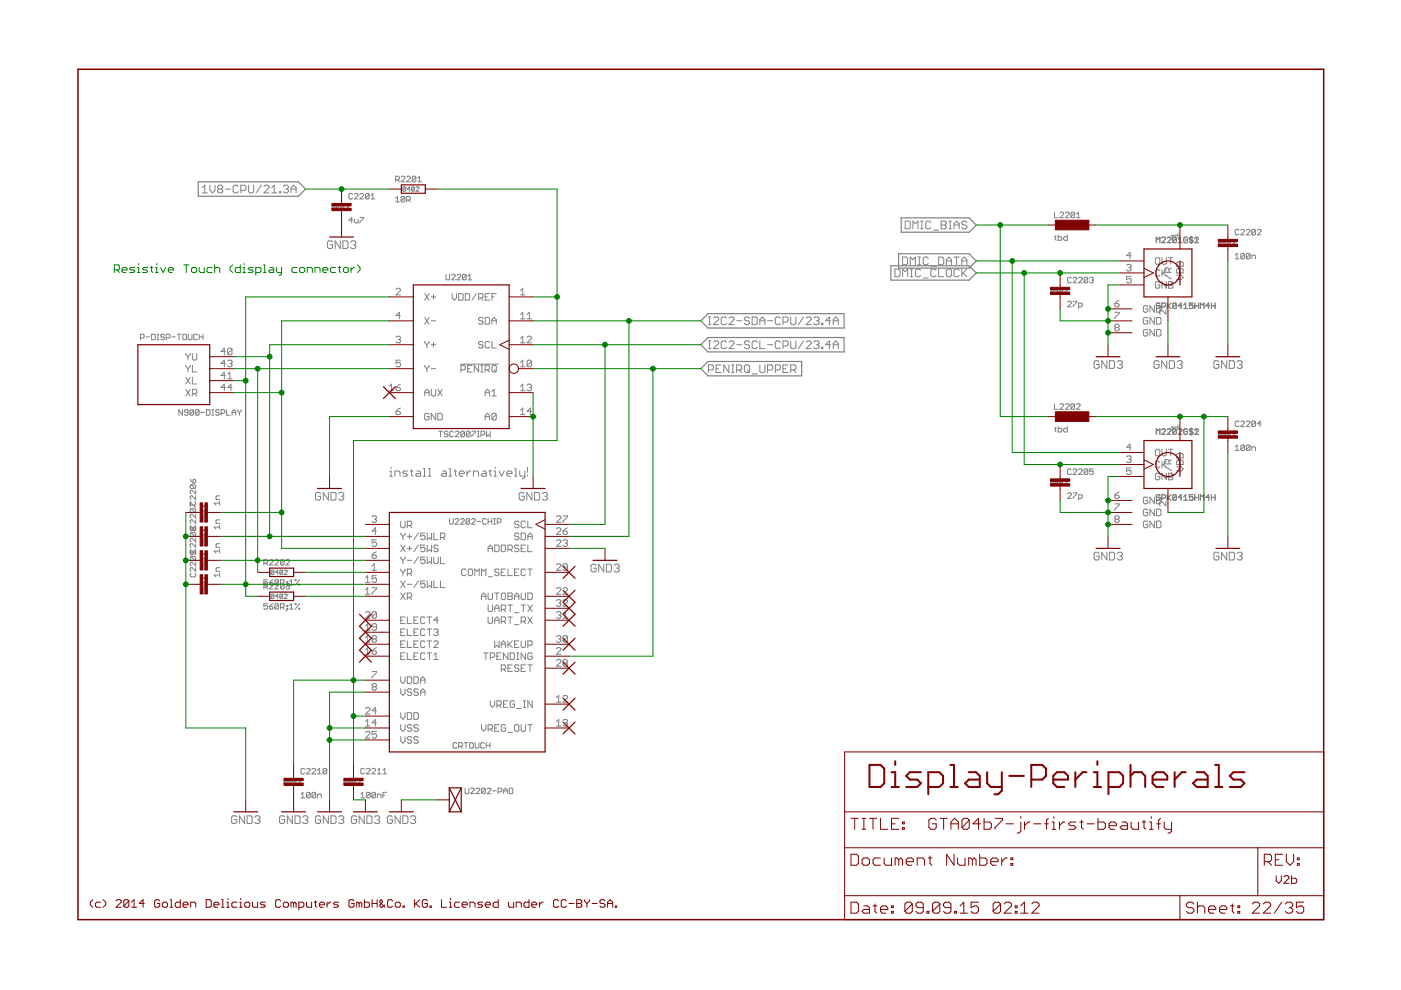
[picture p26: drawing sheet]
<svg xmlns="http://www.w3.org/2000/svg" width="297mm" height="210mm" viewBox="0 0 297 210" stroke-linecap="round" stroke-linejoin="round" font-family="sans-serif">
<g fill="none" stroke="#808080" stroke-width=".21">
<path d="M42.9 39.8l.5-.5v1.6M44.5 39.3v1.1l.6 .5 .5-.5v-1.1M50.5 39.5l-.3-.2h-.5l-.3 .2v1.1l.3 .3h.5l.3-.3M52.7 39.3v1.3l.3 .3h.5l.3-.3v-1.3M55.4 39.3l-1.1 1.6M56 39.5l.2-.2h.6l.2 .2v.3l-1 1.1h1M57.6 39.8l.5-.5v1.6M60.1 39.5l.2-.2h.6l.3 .2v.3l-.3 .3M83.9 38.1h.6l.2-.1v-.4l-.2-.2h-.6v1.1M84.3 38.1l.4 .4M85 37.6l.2-.2h.4l.2 .2v.2l-.8 .7h.8M86 39.8l-.1-.2-.5 .2v.6"/>
<path d="M86 39.8v.6l-.1 .2-.5-.2M86 39.8l-.6 .6M86.2 37.6l.2-.2h.4l.2 .2v.2l-.8 .7h.8M87.9 39.8l-.2-.2-.4 .2v.6M87.9 39.8v.6l-.2 .2-.4-.2M87.9 39.8l-.6 .6M88.2 37.6l-.2-.2h-.4l-.2 .2v.7M88.2 37.6v.7l-.2 .2h-.4l-.2-.2M88.2 37.6l-.8 .7M88.2 39.8l.1-.2 .5 .2-.6 .8h.6M88.6 38.5h.7M88.6 37.8l.3-.4v1.1"/>
<path d="M42.9 40.9h1.1M46.4 40.1h.6M46.4 40.1l-.3 .3v.2l.3 .3h.6l.2-.3v-.2l-.2-.3M46.4 40.1l-.3-.3v-.3l.3-.2h.6l.2 .2v.3l-.2 .3M47.8 40.1h1.1M51.1 40.4h.8l.2-.3v-.6l-.2-.2h-.8v1.6M57.6 40.9h1.1M59.2 40.6h.3v.3h-.3zM60.6 40.1h.3M60.9 40.1l.3 .3v.2l-.3 .3h-.6l-.2-.3M61.7 40.1h1.1M61.7 40.9v-1.1l.5-.5 .6 .5v1.1"/>
<path d="M70.5 51.4l-.2-.3h-.6l-.3 .3v1l.3 .3h.6l.2-.3v-.5h-.5M71 43.6l-.1-.2-.5 .2v.6M71 43.6v.6l-.1 .2-.5-.2M71 43.6l-.6 .6M71.4 43.9h.4l.2 .3-.5 .2zM72 43.4l-.6 .5M72.2 51.1v1.6l-1.1-1.6v1.6M72.7 51.1h.8l.3 .3v1l-.3 .3h-.8zM72.9 43.6l-.2-.2-.4 .2v.6M72.9 43.6v.6l-.2 .2-.4-.2M72.9 43.6l-.6 .6M73.2 43.6l.5-.2 .2 .2-.2 .3"/>
<path d="M73.5 43.9h.2M73.7 43.9l.2 .1-.2 .4-.5-.2M74.3 51.4l.3-.3h.6l.2 .3v.2l-.2 .3M74.8 41.2l-.2-.2h-.4l-.2 .2v.8l.2 .2h.4l.2-.2M74.8 46.7h-.8l.6-.6v1.2M74.9 51.9h.3M75.1 46.5v.6l.2 .2h.6v-.8M75.1 41.2l.2-.2h.4l.2 .2v.2l-.8 .8h.8M75.2 51.9l.2 .3v.2l-.2 .3h-.6l-.3-.3M76.3 46.1h.8v.2l-.8 .8v.2M76.3 41.2l.2-.2h.4l.2 .2v.2l-.8 .8h.8M78.3 41.2l-.2-.2h-.4l-.2 .2v.8"/>
<path d="M78.3 41.2v.8l-.2 .2h-.4l-.2-.2M78.3 41.2l-.8 .8M78.7 42.2h.7M78.7 41.4l.3-.4v1.2M83.9 42.1l.4-.4v1.1M83.9 42.8h.8M85.8 41.8l-.8 .8M85.8 41.8v.8l-.2 .2h-.4l-.2-.2M85.8 41.8l-.2-.1h-.4l-.2 .1v.8M86.2 42.4h.6l.2-.2v-.4l-.2-.1h-.6v1.1M86.6 42.4l.4 .4M87 40.1h-.7l.5-.5v1"/>
<path d="M94.6 58.2v.9l.1 .2h.4l.2-.2v-.9M95.7 58.4l.2-.2h.4l.2 .2v.1l-.8 .8h.8M96.9 58.4l.2-.2h.4l.2 .2v.1l-.8 .8h.8M98.8 58.4v.7l-.2 .2h-.3l-.3-.2M98.8 58.4l-.2-.2h-.3l-.3 .2v.7M98.8 58.4l-.8 .7M99.2 59.3h.8M99.2 58.5l.4-.3v1.1M189.7 57h.8l.3 .3v1.1l-.3 .3h-.8zM191.4 58.7v-1.7l.5 .6 .5-.6v1.7M191.4 54.5h.8l.2 .3v1.1l-.2 .2h-.8zM191.9 46.9h.8l.3 .3v1l-.3 .3h-.8z"/>
<path d="M193 58.7h.5M193 57h.5M193 56.1v-1.6l.5 .6 .6-.6v1.6M193.3 57v1.7M193.5 48.5v-1.6l.6 .5 .5-.5v1.6M194.6 56.1h.6M194.6 54.5h.6M194.9 54.5v1.6M195.2 57.3l-.3-.3h-.5l-.3 .3v1.1l.3 .3h.5l.3-.3M195.2 48.5h.5M195.2 46.9h.5M195.5 46.9v1.6"/>
<path d="M195.7 58.9h1.1M196.8 54.8l-.3-.3h-.5l-.3 .3v1.1l.3 .2h.5l.3-.2M197.4 47.2l-.3-.3h-.5l-.3 .3v1l.3 .3h.5l.3-.3M197.4 56.4h1.1M197.9 48.8h1.1M198.5 57.3l-.3-.3h-.6l-.2 .3v1.1l.2 .3h.6l.3-.3M199 57v1.7h1.1M199 54.5h.8l.3 .3v1.1l-.3 .2h-.8zM199.5 46.9h.9l.2 .3v.2l-.2 .3 .2 .3v.2l-.2 .3h-.9zM199.5 47.7h.9M200.6 56.1v-1l.6-.6 .5 .6v1M200.6 55.3h1.1"/>
<path d="M200.9 57h.5l.3 .3v1.1l-.3 .3h-.5l-.3-.3v-1.1zM201.2 48.5h.5M201.2 46.9h.5M201.5 46.9v1.6M202.3 48.5v-1.1l.5-.5 .6 .5v1.1M202.3 47.7h1.1M202.3 54.5h1.1M202.8 54.5v1.6M203.4 57.3l-.3-.3h-.6l-.2 .3v1.1l.2 .3h.6l.3-.3M203.9 56.1v-1l.5-.6 .6 .6v1M203.9 57v1.7M203.9 55.3h1.1"/>
<path d="M204.2 57.9l.8 .8M205 47.2l-.3-.3h-.5l-.3 .3v.2l.3 .3h.5l.3 .3v.2l-.3 .3h-.5l-.3-.3M205 57l-1.1 1.1M223.6 50.2h.3M223.6 45v1.2h.7M223.8 50v.8l.1 .1M224.3 49.8v1.1h.6l.2-.1v-.4l-.2-.2h-.6M224.7 45.2l.2-.2h.4l.2 .2v.2l-.8 .8h.8M225.9 45.2l.2-.2h.4l.2 .2v.2l-.8 .8h.8M226.3 49.8v1.1h-.6l-.2-.1v-.4l.2-.2h.6M227.1 59l-.2-.2h-.4l-.1 .2v.8l.1 .2h.4l.2-.2M227.5 59l.2-.2h.4l.2 .2v.2l-.8 .8h.8"/>
<path d="M227.8 45.2v.8l-.2 .2h-.3l-.2-.2M227.8 45.2l-.2-.2h-.3l-.2 .2v.8M227.8 45.2l-.7 .8M228.2 46.2h.8M228.2 45.4l.4-.4v1.2M228.7 59l.2-.2h.4l.2 .2v.2l-.8 .8h.8M230.6 59v.8l-.2 .2h-.3l-.3-.2M230.6 59l-.2-.2h-.3l-.3 .2v.8M230.6 59l-.8 .8M231 59l.2-.2h.4l.2 .2-.2 .4M231.4 59.4h.2M231.6 59.4l.2 .2-.2 .4h-.4l-.2-.2"/>
<path d="M238.9 56.3l.2-.3h.5l.2 .3-.2 .4M239.3 56.7h.3M239.6 56.7l.2 .3-.2 .4h-.5l-.2-.2M239.8 58.6h-.9v.7l.4-.2h.3l.2 .2v.5l-.2 .2h-.5l-.2-.2M239.8 54.2h-.9l.7-.7v1.4M245 54.9l.2-.3h.5l.2 .3v.9l-.2 .2h-.5l-.2-.2zM245.2 51.5v-1.2l.3 .4 .4-.4v1.2M245.9 59.9l-.2-.2h-.5l-.2 .2v1l.2 .2h.5l.2-.2v-.5h-.5M245.9 57.4l-.2-.2h-.5l-.2 .2v.9l.2 .3h.5l.2-.3M246.3 50.5l.2-.2h.4l.2 .2v.2l-.8 .8h.8M246.4 54.6v1.2l.2 .2h.5l.2-.2v-1.2M246.4 57.2v1.4"/>
<path d="M246.6 57.9l.7 .7M246.9 58.2l1.4 .9M247.3 59.7v1.4l-.9-1.4v1.4M247.3 57.2l-.9 .9M247.5 50.5l.2-.2h.4l.2 .2v.2l-.8 .8h.8M247.8 59.7h.7l.2 .2v1l-.2 .2h-.7zM247.8 54.6h.9M247.9 57.7v-.7l-.3-.2h-.4l-.3 .2v.7h1.4M248.2 54.6v1.4M248.3 59.6v.9h-1.4M248.3 56.8l-.4 .5M249.4 50.5l-.2-.2h-.4l-.2 .2v.8"/>
<path d="M249.4 50.5v.8l-.2 .2h-.4l-.2-.2M249.4 50.5l-.8 .8M249.5 58.3h.9l.5 .5-.5 .5h-.9M249.5 57.2l.2-.3h.9l.3 .3v.7h-1.4zM249.5 55.8l.2-.3h.9l.3 .3v.7h-1.4zM249.7 49.9h-1.4l.5 .5M249.7 49.4v1M249.8 51.5h.8M249.8 50.7l.4-.4v1.2M251.8 50.5l-.2-.2h-.4l-.2 .2v.8l.2 .2h.4l.2-.2v-.4h-.4M252.5 50.1v1.6M252.9 50.5l-.1-.2h-.5l-.1 .4 .1 .2h.5l.1 .4-.1 .2h-.5l-.1-.2"/>
<path d="M253.3 50.5l.2-.2h.4l.2 .2v.2l-.8 .8h.8M253.3 50.7l.4-.4v1.2M259 51.2l-.2-.2h-.3l-.2 .2v.6M259 51.2v.6l-.2 .2-.5-.2M259 51.2l-.7 .6M259.9 51.5h-.6l.4-.5v1M260.8 51.2l-.1-.2-.5 .2v.6M260.8 51.2v.6l-.1 .2-.5-.2M260.8 51.2l-.6 .6M261.1 51.2l.2-.2h.3l.2 .2-.7 .8h.7M261.9 54.1l.4-.4v1.2M261.9 54.9h.8"/>
<path d="M262.7 48.8l-.2-.2h-.4l-.2 .2v.8l.2 .2h.4l.2-.2M263.1 48.8l.2-.2h.4l.1 .2v.2l-.7 .8h.7M263.8 53.9v.8l-.1 .2h-.4l-.2-.2M263.8 53.9l-.1-.2h-.4l-.2 .2v.8M263.8 53.9l-.7 .8M264.2 48.8l.2-.2h.4l.2 .2v.2l-.8 .8h.8M265 53.9l-.2-.2h-.4l-.2 .2v.8M265 53.9v.8l-.2 .2h-.4l-.2-.2M265 53.9l-.8 .8M265.4 54.9v-.8h.6l.2 .2v.6M266.2 48.8l-.2-.2h-.4l-.2 .2v.8M266.2 48.8v.8l-.2 .2h-.4l-.2-.2"/>
<path d="M266.2 48.8l-.8 .8M266.6 48.8l.2-.2h.4l.2 .2v.2l-.8 .8h.8M29.8 71.6h.6l.2-.2v-.3l-.2-.2h-.6v1.1M31 71.4h.7M32.1 70.9h.6l.2 .2v.7l-.2 .2h-.6zM33.3 70.9h.4M33.3 72h.4M33.5 70.9v1.1M34.9 71.1l-.3-.2h-.3l-.2 .2 .2 .3h.3l.3 .2-.3 .4h-.3l-.2-.2M35.2 71.6h.6l.2-.2v-.3l-.2-.2h-.6v1.1M36.4 71.4h.8M37.6 70.9h.8"/>
<path d="M38 70.9v1.1M38.8 71.1l.1-.2h.4l.2 .2v.7l-.2 .2h-.4l-.1-.2zM39.4 74.9v.3l.5 .4M39.4 77.5v.2l.5 .5M39.9 75.6v.7M39.9 78.2v.7M39.9 70.9v.9l.2 .2h.4l.2-.2v-.9M40.3 77.5v.2l-.4 .5M40.3 74.9v.3l-.4 .4M40.8 77.5v1.4h.9M40.8 74.9v1.2l.2 .2h.5l.2-.2v-1.2M41.9 71.1l-.2-.2h-.4l-.2 .2v.7l.2 .2h.4l.2-.2"/>
<path d="M42.2 71.4h.8M42.2 70.9v1.1M43 70.9v1.1M47.8 74.5h-.9l.7-.7v1.4M47.8 77.1h-.9l.7-.7v1.4M47.8 79.6h-.9l.7-.7v1.4M48.3 79.4l.4-.5v1.4M48.3 76.6l.2-.2h.5l.2 .2-.2 .5M48.7 77.1h.3M49 77.1l.2 .2-.2 .5h-.5l-.2-.3M49.2 74.1v.9l-.2 .2h-.5l-.2-.2M49.2 74.1l-.2-.3h-.5l-.2 .3v.9"/>
<path d="M49.2 74.1l-.9 .9M84 61.4l.2-.3h.5l.2 .3v.2l-.9 .9h.9M84 71.5l.2-.2h.5l.2 .2-.2 .5M84.4 72h.3M84.7 72l.2 .2-.2 .5h-.5l-.2-.2M84.9 76.4h-.9v.7l.4-.3 .5 .3v.4l-.2 .3h-.5l-.2-.3M84.9 66.9h-.9l.7-.7v1.4M90 62.3l1 1.3M90 67.3l1 1.4M90 72.4v.2l.5 .5M90 77.5v.2l.5 .5M90.5 73.1v.7"/>
<path d="M90.5 78.2v.7M91 62.3l-1 1.3M91 67.3l-1 1.4M91 72.4v.2l-.5 .5M91 77.5v.2l-.5 .5M91.4 62.9h1M91.4 68h1M91.4 73.1h1M91.4 78.2h1M91.9 62.5v.9M91.9 72.6v1M95.9 62.3v.9l.4 .4 .5-.4v-.9"/>
<path d="M97.3 62.3h.7l.2 .2v.9l-.2 .2h-.7zM97.7 77.2h7.9M97.7 78.4h.7l.3-.2v-.5l-.3-.2h-.7v1.4M98.7 62.3h.7l.2 .2v.9l-.2 .2h-.7zM99.1 78.2h.5M100.1 77.5h-1v1.4h1M101 62.3l-.9 1.3M101.5 63.2h.7l.2-.3v-.4l-.2-.2h-.7v1.3M101.5 77.5v1.4l-1-1.4v1.4M101.9 63.2l.5 .4M101.9 77.5h.5M101.9 78.9h.5"/>
<path d="M102.2 77.5v1.4M102.4 72.6l-.2-.2h-.5l-.2 .5 .2 .2h.5l.2 .5-.2 .2h-.5l-.2-.2M102.4 67.5l-.2-.2h-.5l-.2 .2 .2 .5h.5l.2 .3-.2 .4h-.5l-.2-.2M102.9 62.9h.4M102.9 67.3h.7l.2 .2v1l-.2 .2h-.7zM102.9 78.4h.7l.2-.2v-.5l-.2-.2h-.7v1.4M103.3 78.4l.5 .5M103.8 62.3h-.9v1.3h.9M103.8 72.6l-.2-.2h-.5l-.2 .2v1l.2 .2h.5l.2-.2M104.3 77.7l.2-.2h.5l.2 .2v.9l-.2 .3h-.5l-.2-.3zM104.3 62.9h.5M104.3 68h.9"/>
<path d="M104.3 68.7v-.9l.5-.5 .4 .5v.9M104.3 72.4v1.4h.9M104.8 78.4l.4 .5M105.2 62.3h-.9v1.3M110.4 76.8l.4-.4v1.4M110.4 62.5h.9M110.4 72.7h.9M110.4 77.8h.9M110.4 61.6l.4-.5v1.4M110.4 66.7l.4-.5v1.4M110.4 71.8l.4-.5v1.4M110.4 67.6h.9"/>
<path d="M111.8 71.5l.2-.2h.5l.2 .2v.3l-.9 .9h.9M111.8 67.6h.9M111.8 66.7l.4-.5v1.4M112.7 76.6l-.2-.2h-.5l-.2 .2v.9M112.7 76.6v.9l-.2 .3h-.5l-.2-.3M112.7 76.6l-.9 .9M150.2 78.4h.8l.3-.2v-.6l-.3-.2h-.8v1.6M150.2 68.8h.5M150.2 67.2h.5M150.2 73.9h.5M150.2 72.3h.5M150.5 67.2v1.6"/>
<path d="M150.5 72.3v1.6M151.3 72.6l.3-.3h.5l.3 .3v.2l-1.1 1.1h1.1M151.3 67.5l.3-.3h.5l.3 .3v.3l-1.1 1h1.1M151.8 78.2h.6M152.9 77.4h-1.1v1.6h1.1M154 67.5l-.3-.3h-.5l-.3 .3v1.1l.3 .2h.5l.3-.2M154 72.6l-.3-.3h-.5l-.3 .3v1l.3 .3h.5l.3-.3M154.5 77.4v1.6l-1-1.6v1.6M154.6 72.6l.2-.3h.6l.2 .3v.2l-1 1.1h1M154.6 67.5l.2-.3h.6l.2 .3v.3l-1 1h1M155.1 77.4h.5M155.1 79h.5"/>
<path d="M155.4 77.4v1.6M156.2 68h1.1M156.2 73.1h1.1M156.2 78.4h.8l.3-.2v-.6l-.3-.2h-.8v1.6M156.7 78.4l.6 .6M158.1 77.4h.5l.3 .2v1.1l-.3 .3h-.5l-.3-.3v-1.1zM158.4 78.4l.5 .6M158.9 67.5l-.3-.3h-.5l-.3 .3v.3l.3 .2h.5l.3 .3v.3l-.3 .2h-.5l-.3-.2M158.9 72.6l-.3-.3h-.5l-.3 .3v.2l.3 .3h.5l.3 .3v.2l-.3 .3h-.5l-.3-.3M159.5 79.3h1M159.5 67.2h.8l.2 .3v1.1l-.2 .2h-.8zM160.5 72.6l-.2-.3h-.6l-.2 .3v1l.2 .3h.6l.2-.3"/>
<path d="M161.1 77.4v1.3l.3 .3h.5l.3-.3v-1.3M161.1 68h1.1M161.1 68.8v-1l.5-.6 .6 .6v1M161.1 72.3v1.6h1.1M162.7 68h1.1M162.7 73.1h1.1M162.7 78.4h.9l.2-.2v-.6l-.2-.2h-.9v1.6M164.4 78.4h.8l.3-.2v-.6l-.3-.2h-.8v1.6M165.5 67.5l-.3-.3h-.5l-.3 .3v1.1l.3 .2h.5l.3-.2M165.5 72.6l-.3-.3h-.5l-.3 .3v1l.3 .3h.5l.3-.3M166 78.2h.6M166 68.3h.8l.3-.3v-.5l-.3-.3h-.8v1.6"/>
<path d="M166 73.4h.8l.3-.3v-.5l-.3-.3h-.8v1.6M167.1 77.4h-1.1v1.6h1.1M167.6 78.4h.9l.2-.2v-.6l-.2-.2h-.9v1.6M167.6 67.2v1.4l.3 .2h.6l.2-.2v-1.4M167.6 72.3v1.3l.3 .3h.6l.2-.3v-1.3M168.2 78.4l.5 .6M170.4 67.2l-1.1 1.6M170.4 72.3l-1.1 1.6M170.9 72.6l.3-.3h.5l.3 .3v.2l-1.1 1.1h1.1M170.9 67.5l.3-.3h.5l.3 .3v.3l-1.1 1h1.1M172.6 67.5l.2-.3h.6l.3 .3v.3l-.3 .2M172.6 72.6l.2-.3h.6l.3 .3v.2l-.3 .3"/>
<path d="M173.1 68h.3M173.1 73.1h.3M173.4 68l.3 .3v.3l-.3 .2h-.6l-.2-.2M173.4 73.1l.3 .3v.2l-.3 .3h-.6l-.2-.3M174.2 68.6h.3v.2h-.3zM174.2 73.6h.3v.3h-.3zM176.1 68h-1.1l.8-.8v1.6M176.1 73.1h-1.1l.8-.8v1.6M176.7 68h1M176.7 73.1h1M176.7 68.8v-1l.5-.6 .5 .6v1M176.7 73.9v-1.1l.5-.5 .5 .5v1.1"/>
<path d="M223.4 61.4l-.5-.2-.1 .2v.6M223.4 61.4v.6l-.2 .1-.4-.1M223.4 61.4l-.6 .6M224.3 61.7h-.6l.5-.5v.9M225.3 61.4l-.2-.2h-.3l-.2 .2v.6M225.3 61.4v.6l-.2 .1-.5-.1M225.3 61.4l-.7 .6M225.6 61.4l.1-.2h.4l.1 .2-.6 .7h.6M226.4 64.1l.1-.2h.4l.2 .2v.2l-.7 .7h.7M227.5 63.9h.8v.2l-.8 .8v.1M228.7 65h.6l.2-.1v-.4l-.2-.2h-.6v1.1M233 76.8l-.2-.3h-.6l-.2 .3v1l.2 .3h.6l.2-.3v-.5h-.5"/>
<path d="M234.7 76.5v1.6l-1.1-1.6v1.6M235.2 76.5h.9l.2 .3v1l-.2 .3h-.9zM236.3 64.4h.7l.3 .4-.3 .3h-.4l-.3-.3zM236.3 66.2h1v.2l-1 1v.2M236.6 69.4l-.3-.2 .3-.5h.4l.3 .3-.3 .4M236.6 69.4l-.3 .3 .3 .4h.4l.3-.2-.3-.5M236.6 69.4h.4M236.9 76.8l.3-.3h.5l.3 .3v.2l-.3 .3M237.3 63.7l-1 .7M237.4 77.3h.3M237.7 77.3l.3 .3v.2l-.3 .3h-.5l-.3-.3M243.4 67.5l-.3-.2h-.4l-.3 .2v1l.3 .2h.4l.3-.2v-.5h-.5"/>
<path d="M243.4 65l-.3-.2h-.4l-.3 .2v1l.3 .2h.4l.3-.2v-.5h-.5M243.4 70.1l-.3-.3h-.4l-.3 .3v.9l.3 .2h.4l.3-.2v-.5h-.5M244.8 64.8v1.4l-1-1.4v1.4M244.8 67.3v1.4l-1-1.4v1.4M244.8 69.8v1.4l-1-1.4v1.4M245.2 67.3h.7l.2 .2v1l-.2 .2h-.7zM245.2 64.8h.7l.2 .2v1l-.2 .2h-.7zM245.2 69.8h.7l.2 .3v.9l-.2 .2h-.7zM245.7 76.8l-.2-.3h-.6l-.2 .3v1l.2 .3h.6l.2-.3v-.5h-.5M245.9 64.5l-.2-.2h-.4l-.1 .2 .1 .4h.4l.2 .1-.2 .4h-.4l-.1-.2M246.3 65h.6l.2-.1v-.4l-.2-.2h-.6v1.1M247.2 65.7v.9l-.9-.9-.5 .2v.5l.2 .2"/>
<path d="M247.4 76.5v1.6l-1.1-1.6v1.6M247.5 64.3v1.1M247.7 64.9l.6 .5M247.9 76.5h.9l.2 .3v1l-.2 .3h-.9zM248.3 64.3l-.8 .7M249.4 64.5l-.2-.2h-.4l-.2 .2v.7M249.4 64.5v.7l-.2 .2h-.4l-.2-.2M249.4 64.5l-.8 .7M249.6 76.8l.3-.3h.5l.3 .3v.2l-.3 .3M250.1 77.3h.3M250.4 77.3l.3 .3v.2l-.3 .3h-.5l-.3-.3M250.6 64.9h-.8l.6-.6v1.1"/>
<path d="M251 65.4h.8M251 64.6l.4-.3v1.1M252.9 64.3h-.7v.6l.3-.3 .4 .3v.3l-.1 .2h-.5l-.1-.2M253.3 64.9h.8M253.3 64.3v1.1M254.1 64.3v1.1M254.5 65.4v-1.1l.4 .3 .4-.3v1.1M256.4 64.9h-.7l.5-.6v1.1M256.8 64.9h.8M256.8 64.3v1.1M257.6 64.3v1.1M258.4 76.8l-.2-.3h-.6l-.2 .3v1l.2 .3h.6l.2-.3v-.5h-.5"/>
<path d="M260.1 76.5v1.6l-1.1-1.6v1.6M260.6 76.5h.9l.2 .3v1l-.2 .3h-.9zM262.3 76.8l.2-.3h.6l.3 .3v.2l-.3 .3M262.8 77.3h.3M263.1 77.3l.3 .3v.2l-.3 .3h-.6l-.2-.3M38.7 86.9v1.1l-.8-1.1v1.1M39.4 80l.9 1.4M39.4 82.5l.9 1.4M39.9 87.4h-.6l-.2-.2 .2-.3h.4l.2 .2v.7l-.2 .2h-.4l-.2-.2M40.3 80l-.9 1.4M40.3 82.5l-.9 1.4M40.8 80v1.4h.9"/>
<path d="M40.8 83.5h.7l.2-.3v-.4l-.2-.3h-.7v1.4M41 87.1v.7l-.2 .2h-.4l-.1-.2M41 87.1l-.2-.2h-.4l-.1 .2v.7M41 87.1l-.7 .7M41.3 83.5l.4 .4M42.2 87.1v.7l-.2 .2h-.4l-.2-.2M42.2 87.1l-.2-.2h-.4l-.2 .2v.7M42.2 87.1l-.8 .7M42.6 87.4h.8M43.8 86.9h.5l.2 .2v.7l-.2 .2h-.5zM44.9 88h.4M44.9 86.9h.4"/>
<path d="M45.1 86.9v1.1M46.5 87.1l-.2-.2h-.4l-.2 .2 .2 .3h.4l.2 .2-.2 .4h-.4l-.2-.2M46.9 87.6h.6l.2-.2v-.3l-.2-.2h-.6v1.1M47.8 82.1h-.9l.7-.7v1.4M48 86.9v1.1h.8M48.3 80.3h.9M49.2 82.1h-.9l.7-.7v1.4M49.2 87.4h.8M49.2 88v-.8l.4-.3 .4 .3v.8M50.4 86.9v.2l.4 .3M50.8 87.4v.6M51.2 86.9l-.4 .5"/>
<path d="M82.5 81.9l.5-.5v1.4M82.5 82.8h1M82.6 99.9h.3v1.1M82.9 99.1v.2M84 82.1h.7l.2 .5-.2 .2h-.5l-.2-.2zM84 87.2h.7l.2 .5-.2 .2h-.5l-.2-.2zM84.9 81.4l-.9 .7M84.9 86.5l-.9 .7M86.4 99.9h-.8l-.2 .2 .2 .3h.6l.2 .3-.2 .3h-.8M87 99.9h.5M87.3 99.6v1.1l.2 .3M88.4 99.9h.5l.3 .2v.9h-.8l-.3-.3 .3-.3h.8"/>
<path d="M89.7 99.3h.3v1.7M90 83.9v-.9l.5-.5 .5 .5v.9M90 83.2h1M90.8 99.3h.3v1.7M91 87.9l-.3-.3h-.4l-.3 .3v.9l.3 .2h.4l.3-.2v-.5h-.5M91.4 82.5v1.2l.3 .2h.4l.3-.2v-1.2M92.4 87.6v1.4l-1-1.4v1.4M92.8 87.6h.7l.3 .3v.9l-.3 .2h-.7zM92.8 82.5l1 1.4M93 91.4h.8M93.4 91.4v1.2M93.8 82.5l-1 1.4"/>
<path d="M93.8 99.9h.6l.2 .2v.9h-.8l-.2-.3 .2-.3h.8M95 91.6l-.2-.2h-.4l-.2 .2 .2 .4h.4l.2 .2-.2 .4h-.4l-.2-.2M95.2 99.3h.3v1.7M96.1 91.6l-.2-.2h-.4l-.1 .2v.8l.1 .2h.4l.2-.2M96.3 99.9h.5M96.5 91.6l.2-.2h.4l.2 .2v.2l-.8 .8h.8M96.5 99.6v1.1l.3 .3M98.5 91.6v.8l-.2 .2h-.4l-.2-.2M98.5 91.6l-.2-.2h-.4l-.2 .2v.8M98.5 91.6l-.8 .8M99 99.9v1.1M99.7 91.6v.8l-.2 .2h-.4l-.2-.2"/>
<path d="M99.7 91.6l-.2-.2h-.4l-.2 .2v.8M99.7 91.6l-.8 .8M99.8 99.9h-.3l-.5 .5M100 91.4h.8v.2l-.8 .8v.2M101.2 92.6h.4M101.2 91.4h.4M101.4 91.4v1.2M102 92.2h.6l.2-.2v-.4l-.2-.2h-.6v1.2M102.3 99.9h.5l.3 .2v.9h-.8l-.3-.3 .3-.3h.8M102.9 83.2h.9M102.9 83.9v-.9l.4-.5 .5 .5v.9M102.9 89v-.9l.4-.5 .5 .5v.9"/>
<path d="M102.9 88.3h.9M103.1 91.4v1.2l.4-.4 .4 .4v-1.2M103.6 99.9h.6M103.9 99.6v1.1l.3 .3M104.3 83.9h.9M104.3 83l.5-.5v1.4M104.7 99.9h.3v1.1M105 99.1v.2M105.2 87.9l-.2-.3h-.5l-.2 .3v.9M105.2 87.9v.9l-.2 .2h-.5l-.2-.2M105.2 87.9l-.9 .9M105.8 99.9l.6 1.1 .5-1.1"/>
<path d="M109.1 99.3h.3v1.7M110.2 99.9v.8l.3 .3h.8M110.4 82.8h.9M110.4 81.9l.4-.5v1.4M110.4 87l.4-.5v1.4M110.4 87.9h.9M111.3 99.9v1.3l-.3 .3h-.3M111.8 81.7l.2-.3h.5l.2 .3-.2 .4M111.8 99.1v1M112.2 82.1h.3M112.5 82.1l.2 .3-.2 .4h-.5l-.2-.2M112.7 87.2h-.9l.7-.7v1.4"/>
<path d="M223.6 90.8h.3M223.6 85.6v1.2h.7M223.8 90.6v.8l.1 .2M224.3 90.4v1.2h.6l.2-.2v-.4l-.2-.2h-.6M224.7 85.8l.2-.2h.4l.2 .2v.2l-.8 .8h.8M225.9 85.8l.2-.2h.4l.2 .2v.2l-.8 .8h.8M226.3 90.4v1.2h-.6l-.2-.2v-.4l.2-.2h.6M227.1 99.6l-.2-.2h-.4l-.1 .2v.8l.1 .2h.4l.2-.2M227.5 99.6l.2-.2h.4l.2 .2v.2l-.8 .8h.8M227.8 85.8l-.2-.2h-.3l-.2 .2v.8M227.8 85.8v.8l-.2 .2h-.3l-.2-.2M227.8 85.8l-.7 .8"/>
<path d="M228.2 85.8l.2-.2h.4l.2 .2v.2l-.8 .8h.8M228.7 99.6l.2-.2h.4l.2 .2v.2l-.8 .8h.8M230.6 99.6l-.2-.2h-.3l-.3 .2v.8M230.6 99.6v.8l-.2 .2h-.3l-.3-.2M230.6 99.6l-.8 .8M231.8 99.4h-.8v.6l.4-.2 .4 .2v.4l-.2 .2h-.4l-.2-.2M238.9 96.9l.2-.2h.5l.2 .2-.2 .5M239.3 97.4h.3M239.6 97.4l.2 .2-.2 .5h-.5l-.2-.3M239.8 99.2h-.9v.7l.4-.2h.3l.2 .2v.5l-.2 .2h-.5l-.2-.2M239.8 94.8h-.9l.7-.7v1.4M245 95.5l.2-.3h.5l.2 .3v.9l-.2 .2h-.5l-.2-.2z"/>
<path d="M245.2 92.1v-1.2l.3 .4 .4-.4v1.2M245.9 98l-.2-.2h-.5l-.2 .2v1l.2 .2h.5l.2-.2M246.3 91.1l.2-.2h.4l.2 .2v.2l-.8 .8h.8M246.4 95.2v1.2l.2 .2h.5l.2-.2v-1.2M246.4 97.8v1.4M246.6 98.5l.7 .7M246.9 98.8l1.4 1M247.3 97.8l-.9 .9M247.5 91.1l.2-.2h.4l.2 .2v.2l-.8 .8h.8M247.8 95.2h.9M247.9 98.4v-.7l-.3-.3h-.4l-.3 .3v.7h1.4M248.2 95.2v1.4"/>
<path d="M248.3 97.4l-.4 .5M249.4 91.1v.8l-.2 .2h-.4l-.2-.2M249.4 91.1l-.2-.2h-.4l-.2 .2v.8M249.4 91.1l-.8 .8M249.5 99h.9l.5 .4-.5 .5h-.9M249.5 96.4l.2-.2h.9l.3 .2v.7h-1.4zM249.5 97.8l.2-.2h.9l.3 .2v.7h-1.4zM249.7 90.1v.9M249.7 90.6h-1.4l.5 .4M249.8 91.1l.2-.2h.4l.2 .2v.2l-.8 .8h.8M251.8 91.1l-.2-.2h-.4l-.2 .2v.8l.2 .2h.4l.2-.2v-.4h-.4M252.5 90.7v1.6"/>
<path d="M252.9 91.1l-.1-.2h-.5l-.1 .4 .1 .2h.5l.1 .4-.1 .2h-.5l-.1-.2M253.3 91.1l.2-.2h.4l.2 .2v.2l-.8 .8h.8M253.3 91.3l.4-.4v1.2M259 91.8l-.2-.1-.5 .1v.7M259 91.8v.7l-.2 .1-.5-.1M259 91.8l-.7 .7M259.9 92.1h-.6l.4-.4v.9M260.8 91.8l-.1-.1-.5 .1v.7M260.8 91.8v.7l-.1 .1-.5-.1M260.8 91.8l-.6 .7M261.1 91.8l.2-.1 .5 .1v.2l-.7 .6h.7M261.9 94.7l.4-.3v1.1"/>
<path d="M261.9 95.5h.8M262.7 89.5l-.2-.2h-.4l-.2 .2v.8l.2 .1h.4l.2-.1M263.1 89.5l.2-.2h.4l.1 .2v.2l-.7 .7h.7M263.8 94.6l-.1-.2h-.4l-.2 .2v.7M263.8 94.6v.7l-.1 .2h-.4l-.2-.2M263.8 94.6l-.7 .7M264.2 89.5l.2-.2h.4l.2 .2v.2l-.8 .7h.8M265 94.6l-.2-.2h-.4l-.2 .2v.7M265 94.6v.7l-.2 .2h-.4l-.2-.2M265 94.6l-.8 .7M265.4 95.5v-.8h.6l.2 .2v.6M266.2 89.5l-.2-.2h-.4l-.2 .2v.8"/>
<path d="M266.2 89.5v.8l-.2 .1h-.4l-.2-.1M266.2 89.5l-.8 .8M267.4 89.9h-.8l.6-.6v1.1M40.3 106.7h.2l.8 .8h.2M40.3 117.1l.2-.2h.8l.2 .1-.2 .2h-.8zM40.3 112l.2-.2 .4 .2 .4-.2 .2 .2-.2 .2h-.8zM40.3 101.6l.6 .8M40.5 102.8h.8l.2 .2v.4l-.2 .2M40.5 112.9h.8l.2 .2v.4l-.2 .2M40.5 102.8l-.2 .2v.4l.2 .2h.8M40.5 106.3l-.2 .2v1M40.5 107.9l-.2 .2v.4l.2 .1h.8"/>
<path d="M40.5 111.4l-.2 .2v.8l.2 .2 .4-.2M40.5 112.9l-.2 .2v.4l.2 .2h.8M40.5 116.5l-.2 .1v.8l.2 .2 .4-.2v-.5M40.5 118l-.2 .2v.4l.2 .2h.8M40.5 107.9l.8 .7M40.5 107.9h.8l.2 .2v.4l-.2 .1M40.5 118h.8l.2 .2v.4l-.2 .2M40.5 112.9l.8 .8M40.5 118l.8 .8M40.5 102.8l.8 .8M40.9 101.8l.2-.2 .4 .2v.4l-.2 .2h-.4zM40.9 112v.4"/>
<path d="M41.3 111.4l.2 .2v.8l-.2 .2-.4-.2M41.3 106.3l.2 .2v.4l-.2 .2h-.8l-.2-.2M41.3 116.5l.2 .1v.8l-.2 .2M41.5 119.2v.8l-.8-.8-.4 .2v.4l.2 .2M41.5 110.2v.8l-.8-.8-.4 .2v.4l.2 .2M41.5 115.3v.8l-.8-.8-.4 .2v.4l.2 .2M41.5 105.1v.8l-.8-.8-.4 .2v.4l.2 .2M41.5 103.9v.8l-.8-.8-.4 .3v.3l.2 .2M41.5 109v.8l-.8-.8-.4 .2v.4l.2 .2M41.5 114.1v.8l-.8-.8-.4 .2v.4l.2 .2M42.7 114.2l.5 .6M42.7 119.2l.5 .7"/>
<path d="M42.7 109.1l.5 .6M42.9 115.1l-.2 .2 .2 .4h.6M42.9 108.1l-.2 .2 .2 .5h.6M42.9 110l-.2 .2 .2 .4h.6M42.9 113.2l-.2 .2 .2 .5h.6M42.9 118.3l-.2 .2 .2 .4h.6M42.9 115.1h.6l.2 .2-.2 .4M42.9 108.1h.6l.2 .2-.2 .5M42.9 110h.6l.2 .2-.2 .4M42.9 113.2h.6l.2 .2-.2 .5M42.9 118.3h.6l.2 .2-.2 .4M42.9 115.1l.6 .6"/>
<path d="M42.9 113.2l.6 .7M42.9 118.3l.6 .6M42.9 110l.6 .6M42.9 108.1l.6 .7M43.2 107.4l-.2-.2-.3 .2 .2 .4M43.2 112.4l-.2-.1-.3 .1 .2 .5M43.2 117.5l-.2-.1-.3 .1 .2 .5M43.2 107.4l.1-.2 .4 .2-.2 .4M43.2 112.4l.1-.1 .4 .1-.2 .5M43.2 117.5l.1-.1 .4 .1-.2 .5M43.2 107.4v.1M43.2 112.4v.2"/>
<path d="M43.2 117.5v.2M43.3 109.1l.4 .1-.2 .5h-.3zM43.3 114.2l.4 .1-.2 .5h-.3zM43.3 119.2l.4 .2-.2 .5h-.3zM46.6 111.8h-1.2l.4 .4M46.6 106.3v.8M46.6 111.4v.8M46.6 116.5v.7M46.6 110.2h-.6l-.2 .2v.6h.8M46.6 105.1h-.6l-.2 .2v.6h.8M46.6 115.3h-.6l-.2 .2v.6h.8M46.6 116.8h-1.2l.4 .4"/>
<path d="M46.6 106.7h-1.2l.4 .4M55.9 119.4h.6l.2-.2v-.4l-.2-.2h-.6v1.2M56.3 119.4l.4 .4M57.1 118.8l.2-.2h.4l.2 .2v.2l-.8 .8h.8M58.3 118.8l.2-.2h.4l.2 .2v.2l-.8 .8h.8M60.2 118.8v.8l-.2 .2h-.4l-.1-.2M60.2 118.8l-.2-.2h-.4l-.1 .2v.8M60.2 118.8l-.7 .8M60.6 118.8l.2-.2h.4l.2 .2v.2l-.8 .8h.8M68 104.7l-.3-.3h-.5l-.3 .3v1.1l.3 .2h.5l.3-.2v-.6h-.6M69.6 104.4v1.6l-1.1-1.6v1.6M70.2 104.4h.8l.2 .3v1.1l-.2 .2h-.8z"/>
<path d="M71.8 104.7l.3-.3h.5l.3 .3v.2l-.3 .3M72.3 105.2h.3M72.6 105.2l.3 .3v.3l-.3 .2h-.5l-.3-.2M78.9 117.7h.7l.2 .5-.2 .2h-.5l-.2-.2zM78.9 109.6l.2-.2h.5l.2 .2-.2 .5M78.9 120l.5-.5v1.4M79.4 110.1h.2M79.6 110.1l.2 .2-.2 .5h-.5l-.2-.3M79.8 117l-.9 .7M79.8 114.4h-.9v.7l.5-.2 .4 .2v.5l-.2 .2h-.5l-.2-.2M79.8 112.6h-.9l.7-.7v1.4M82.6 101h.6"/>
<path d="M83.7 101v-1.1h.8l.3 .2v.9M85 110.5v1.2l.2 .2h.5l.2-.2v-1.2M85 113v.3l.4 .4M85 118.1v.2l.4 .5M85 115.6l.9 1.4M85.4 113.7v.7M85.4 118.8v.7M85.9 113v.3l-.5 .4M85.9 118.1v.2l-.5 .5M85.9 115.6l-.9 1.4M86.4 111.4h.7l.2-.2v-.5l-.2-.2h-.7v1.4M86.4 113.7h.9"/>
<path d="M86.4 118.8h.9M86.4 116.3h.9M86.8 113.3v.9M86.8 115.8v.9M86.8 111.4l.5 .5M88.7 113l-.9 1.4M88.7 118.1l-.9 1.4M88.7 115.6l-.9 1.4M89.7 101h.6M90.1 113h-.9v.7l.4-.2 .5 .2v.5l-.2 .2h-.5l-.2-.2M90.1 115.6h-.9v.7l.4-.3 .5 .3v.4l-.2 .3h-.5l-.2-.3M90.1 118.1h-.9v.7l.4-.2 .5 .2v.5l-.2 .2h-.5l-.2-.2"/>
<path d="M90.6 113v1.4l.4-.4 .5 .4v-1.4M90.6 115.6v1.4l.4-.5 .5 .5v-1.4M90.6 118.1v1.4l.4-.5 .5 .5v-1.4M90.8 101h.6M92 118.1v1.2l.2 .2h.5l.2-.2v-1.2M92 113v1.4h.9M92.9 115.8l-.2-.2h-.5l-.2 .4 .2 .3h.5l.2 .4-.2 .3h-.5l-.2-.3M93.4 114h.7l.2-.3v-.4l-.2-.3h-.7v1.4M93.4 118.1v1.4h.9M93.9 114l.4 .4M95.2 101h.5M95.3 110v.9l.2 .2h.4l.2-.2v-.9"/>
<path d="M96.5 110.2l.2-.2h.4l.2 .2v.2l-.8 .7h.8M97.4 100.4h1v-.3l-.2-.2h-.6l-.2 .2v.6l.2 .3h.6M97.6 110.2l.2-.2h.4l.2 .2v.2l-.8 .7h.8M99.6 110.2l-.2-.2h-.4l-.2 .2v.7M99.6 110.2v.7l-.2 .2h-.4l-.2-.2M99.6 110.2l-.8 .7M100 110.2l.2-.2h.4l.2 .2v.2l-.8 .7h.8M100.4 101v-1.1h.8l.3 .2v.9M101.2 110.6h.7M103.1 110.2l-.2-.2h-.4l-.2 .2v.7l.2 .2h.4l.2-.2M103.5 110.6h.8M103.5 110v1.1"/>
<path d="M103.5 117v-1l.4-.4 .5 .4v1M103.5 116.3h.9M104.3 110v1.1M104.7 111.1h.4M104.7 110h.4M104.7 101h.6M104.9 110v1.1M104.9 115.6h.7l.2 .2v.9l-.2 .3h-.7zM105.4 110.7h.6l.2-.1v-.4l-.2-.2h-.6v1.1M106.3 115.6h.7l.2 .2v.9l-.2 .3h-.7zM107.5 100.4h1v-.3l-.2-.2h-.6l-.2 .2v.6l.2 .3h.6M107.7 116.5h.7l.2-.2v-.5l-.2-.2h-.7v1.4"/>
<path d="M108.2 116.5l.4 .5M109.1 101h.5M110 110.7l-.2-.2h-.5l-.2 .5 .2 .2h.5l.2 .5-.2 .2h-.5l-.2-.2M110 113.3l-.2-.3h-.5l-.2 .5 .2 .2h.5l.2 .5-.2 .2h-.5l-.2-.2M110 115.8l-.2-.2h-.5l-.2 .4 .2 .3h.5l.2 .4-.2 .3h-.5l-.2-.3M110.5 113h.7l.2 .3v.9l-.2 .2h-.7zM110.5 116.3h.5M111.1 104.7l-.2-.3h-.6l-.2 .3v1.1l.2 .2h.6l.2-.2v-.6h-.5M111.4 110.7l-.2-.2h-.5l-.2 .2v1l.2 .2h.5l.2-.2M111.4 115.6h-.9v1.4h.9M111.8 100.7v.3M111.9 110.5v1.4h.9"/>
<path d="M111.9 113.7h.9M111.9 115.6v1.4h.9M111.9 114.4v-.9l.5-.5 .4 .5v.9M112.8 104.4v1.6l-1.1-1.6v1.6M113.3 104.4h.9l.2 .3v1.1l-.2 .2h-.9zM115 104.7l.3-.3h.5l.3 .3v.2l-.3 .3M115.5 105.2h.3M115.8 105.2l.3 .3v.3l-.3 .2h-.5l-.3-.2M118 119.8l.2-.3h.5l.2 .3v.2l-.9 .9h.9M118 112.1l.2-.2h.5l.2 .2v.3l-.9 .9h.9M118 109.6l.2-.2h.5l.2 .2v.2l-.9 1h.9M118 114.7l.2-.3h.5l.2 .3v.2l-.9 .9h.9"/>
<path d="M119.4 109.4h.9v.2l-.9 .9v.3M119.4 114.7l.2-.3h.5l.2 .3-.2 .4M119.4 112.6h.7l.2 .5-.2 .2h-.5l-.2-.2zM119.8 115.1h.3M120.1 115.1l.2 .3-.2 .4h-.5l-.2-.2M120.3 111.9l-.9 .7M126.4 119.9l-.3-.3h-.5l-.3 .3v1.1l.3 .3h.5l.3-.3v-.5h-.6M128 119.6v1.7l-1.1-1.7v1.7M128.6 119.6h.8l.3 .3v1.1l-.3 .3h-.8zM130.2 119.9l.3-.3h.5l.3 .3v.3l-.3 .3M223.4 102l-.2-.2-.4 .2v.6M223.4 102v.6l-.2 .2-.4-.2"/>
<path d="M223.4 102l-.6 .6M224.3 102.3h-.6l.5-.5v1M225.3 102l-.2-.2-.5 .2v.6M225.3 102v.6l-.2 .2-.5-.2M225.3 102l-.7 .6M225.6 102l.1-.2 .5 .2-.6 .8h.6M226.4 104.7l.1-.2h.4l.2 .2v.2l-.7 .8h.7M227.5 104.5h.8v.2l-.8 .8v.2M228.7 105.7h.6l.2-.2v-.4l-.2-.2h-.6v1.2M233 117.4l-.2-.3h-.6l-.2 .3v1.1l.2 .2h.6l.2-.2v-.6h-.5M234.7 117.1v1.6l-1.1-1.6v1.6M235.2 117.1h.9l.2 .3v1.1l-.2 .2h-.9z"/>
<path d="M236.3 105h.7l.3 .5-.3 .2h-.4l-.3-.2zM236.3 106.8h1v.3l-1 .9v.2M236.6 110.1l-.3-.3 .3-.4h.4l.3 .2-.3 .5M236.6 110.1h.4M236.6 110.1l-.3 .2 .3 .5h.4l.3-.3-.3-.4M236.9 117.4l.3-.3h.5l.3 .3v.2l-.3 .3M237.3 104.3l-1 .7M237.4 117.9h.3M237.7 117.9l.3 .3v.3l-.3 .2h-.5l-.3-.2M243.4 110.7l-.3-.2h-.4l-.3 .2v1l.3 .2h.4l.3-.2v-.5h-.5M243.4 108.2l-.3-.3h-.4l-.3 .3v.9l.3 .2h.4l.3-.2v-.5h-.5M243.4 105.6l-.3-.2h-.4l-.3 .2v1l.3 .2h.4l.3-.2v-.5h-.5"/>
<path d="M244.8 105.4v1.4l-1-1.4v1.4M244.8 107.9v1.4l-1-1.4v1.4M244.8 110.5v1.4l-1-1.4v1.4M245.2 107.9h.7l.2 .3v.9l-.2 .2h-.7zM245.2 110.5h.7l.2 .2v1l-.2 .2h-.7zM245.2 105.4h.7l.2 .2v1l-.2 .2h-.7zM245.9 100.6l-.2-.3h-.5l-.2 .3v.9l.2 .2h.5l.2-.2v-.5h-.5M245.9 105.1l-.2-.2h-.4l-.1 .4 .1 .2h.4l.2 .4-.2 .2h-.4l-.1-.2M246.3 105.7h.6l.2-.2v-.4l-.2-.2h-.6v1.2M247.2 106.3v1l-.9-1-.5 .3v.4l.2 .3M247.3 100.3v1.4l-.9-1.4v1.4M247.5 104.9v1.2"/>
<path d="M247.7 105.5l.6 .6M247.8 100.3h.7l.2 .3v.9l-.2 .2h-.7zM248.3 104.9l-.8 .8M248.3 100.2v1h-1.4M249.4 105.1l-.2-.2h-.4l-.2 .2v.8M249.4 105.1v.8l-.2 .2h-.4l-.2-.2M249.4 105.1l-.8 .8M250.6 105.5h-.8l.6-.6v1.2M251 105.3l.4-.4v1.2M251 106.1h.8M252.9 104.9h-.7v.6l.3-.2 .4 .2v.4l-.1 .2h-.5l-.1-.2M253.3 104.9v1.2"/>
<path d="M253.3 105.5h.8M254.1 104.9v1.2M254.5 106.1v-1.2l.4 .4 .4-.4v1.2M256.4 105.5h-.7l.5-.6v1.2M256.8 104.9v1.2M256.8 105.5h.8M257.6 104.9v1.2M258.4 117.4l-.2-.3h-.6l-.2 .3v1.1l.2 .2h.6l.2-.2v-.6h-.5M260.1 117.1v1.6l-1.1-1.6v1.6M260.6 117.1h.9l.2 .3v1.1l-.2 .2h-.9zM262.3 117.4l.2-.3h.6l.3 .3v.2l-.3 .3M262.8 117.9h.3"/>
<path d="M263.1 117.9l.3 .3v.3l-.3 .2h-.6l-.2-.2M40.5 121.5l-.2 .2v.4l.2 .2h.8l.2-.2v-.4l-.2-.2M41.5 120.4v.7l-.8-.7-.4 .2v.3l.2 .2M42.7 124.3l.5 .6M42.9 120.2l-.2 .4 .2 .2h.6M42.9 123.4l-.2 .1 .2 .5h.6M42.9 125.2l-.2 .5 .2 .2h.6M42.9 120.2h.6l.2 .1-.2 .5M42.9 123.4h.6l.2 .1-.2 .5M42.9 125.2h.6l.2 .2-.2 .5M42.9 120.2l.6 .6M42.9 125.2l.6 .7"/>
<path d="M42.9 123.4l.6 .6M43.2 122.6l-.2-.2-.3 .2 .2 .5M43.2 122.6l.1-.2 .4 .2-.2 .5M43.2 122.6v.2M43.3 124.3l.4 .2-.2 .4h-.3zM46.6 121.5v.8M46.6 120.4h-.6l-.2 .2v.5h.8M46.6 121.9h-1.2l.4 .4M55.9 123.9l.2 .2h.4l.2-.2M56.3 124.5l.4 .4M56.7 122.9h-.8v.6l.4-.2 .4 .2v.8l-.2 .2h-.6M56.7 123.9l-.2-.2h-.6v1.2"/>
<path d="M56.7 128h-.8v.6l.4-.2 .4 .2v.4l-.2 .2h-.4l-.2-.2M57.1 123.5v.4l.2 .2h.4l.2-.2M57.1 128.6h.6l.2 .4-.2 .2h-.4l-.2-.2zM57.1 123.5h.6l.2 .2v.4l-.8 .8h.8M57.1 123.9l.2-.2h.4l.2 .2M57.9 122.9l-.8 .6M57.9 128l-.8 .6M58.1 121l-.2-.1-.5 .1v.7M58.1 126.1l-.2-.1-.5 .1v.6M58.1 121v.7l-.2 .1-.5-.1M58.1 126.1v.6l-.2 .2-.5-.2M58.1 121l-.7 .7"/>
<path d="M58.1 126.1l-.7 .6M58.3 123.9l.2 .2h.4l.2-.2M58.3 123.9l.2-.2h.4l.2 .2M59 121.3h-.6l.5-.4v.9M59 126.4h-.6l.5-.4v.9M59.1 123.1l-.2-.2h-.4l-.2 .2v.8M59.1 128.2l-.2-.2h-.4l-.2 .2v.8M59.1 123.1v1l-.8 .8h.8M59.1 128.2v.8l-.2 .2h-.4l-.2-.2M59.1 123.1l-.8 .8M59.1 128.2l-.8 .8M59.5 128.8h.5l.2-.2v-.4l-.2-.2h-.5v1.2"/>
<path d="M59.5 123.7h.5M59.6 123.7l-.1 .2M59.8 123.7l.4 .4M59.8 128.8l.4 .4M59.9 121l-.1-.1-.5 .1v.7M59.9 121v.7l-.1 .1-.5-.1M59.9 126.1l-.1-.1-.5 .1v.6M59.9 126.1v.6l-.1 .2-.5-.2M59.9 121l-.6 .7M59.9 126.1l-.6 .6M60 123.7l.2-.2v-.4l-.2-.2h-.5v1.8M60 123.7l.2 .2"/>
<path d="M60.2 123.9v.8l-.2 .2h-.4l-.1-.2M60.2 123.9l-.7 .8M60.3 121l.1-.1 .5 .1-.6 .8h.6M60.3 126.1l.1-.1 .5 .1-.6 .8h.6M60.6 123.9l.2-.2h.4l.2 .4M60.8 123.3h.2v.2h-.2zM60.8 123.9h.2v.2h-.2zM60.8 128.4h.2v.2h-.2zM60.8 129h.2v.2h-.2zM61 124.3h.2M61 124.1l-.4 .4M61 129.2l-.4 .4"/>
<path d="M61.2 124.3l.2 .2-.2 .4h-.4l-.2-.2M61.4 124.1h.8M61.4 123.3l.4-.4v1.2M61.4 128.4l.4-.4v1.2M61.4 129.2h.8M61.4 124.1l-.2 .2M62.6 122.9h.2v.2h-.2zM62.6 128h.2v.2h-.2zM63.4 123.9h.1v.2h-.1zM63.4 129h.1v.2h-.1zM63.5 122.9l-.9 1.2M63.5 128l-.9 1.2"/>
<path d="M77.5 129.9l.2-.2h.5l.2 .2v.3l-.9 .9h.9M77.5 122.5l.5-.4v1.4M77.5 125.1l.5-.5v1.4M77.5 132.7l.5-.5v1.4M77.5 135.2l.5-.4v1.4M77.5 137.8l.5-.5v1.4M77.5 123.5h.9M77.5 126h.9M77.5 133.6h.9M77.5 136.2h.9M77.5 138.7h.9M78.9 120.9h.9"/>
<path d="M78.9 124.6h.9v.2l-.9 1v.2M78.9 138h.7l.2 .5-.2 .2h-.5l-.2-.2zM79.1 135.5l-.2-.3 .2-.4h.5l.2 .2-.2 .5M79.1 135.5l-.2 .2 .2 .5h.5l.2-.3-.2-.4M79.1 135.5h.5M79.8 122.1h-.9v.7l.5-.3 .4 .3v.4l-.2 .3h-.5l-.2-.3M79.8 129.9l-.2-.2h-.5l-.2 .2v1M79.8 132.9h-.7l-.2-.2 .2-.5h.5l.2 .3v.9l-.2 .2h-.5l-.2-.2M79.8 129.9v1l-.2 .2h-.5l-.2-.2M79.8 129.9l-.9 1M79.8 137.3l-.9 .7M85 120.6v.3l.4 .4"/>
<path d="M85 123.2l.9 1.4M85 125.7l.9 1.4M85 131.5h.4M85 134h.4M85 136.6h.4M85 139.1h.4M85.4 121.3v.7M85.9 130.8h-.9v1.4h.9M85.9 133.3h-.9v1.4h.9M85.9 135.9h-.9v1.4h.9M85.9 138.4h-.9v1.4h.9M85.9 120.6v.3l-.5 .4"/>
<path d="M85.9 123.2l-.9 1.4M85.9 125.7l-.9 1.4M86.4 123.9h.9M86.4 121.6h.7l.2-.3v-.4l-.2-.3h-.7v1.4M86.4 126.7h.7l.2-.3v-.4l-.2-.3h-.7v1.4M86.4 130.8v1.4h.9M86.4 133.3v1.4h.9M86.4 135.9v1.4h.9M86.4 138.4v1.4h.9M86.8 126.7l.5 .4M86.8 121.6l.5 .4M87.8 131.5h.4"/>
<path d="M87.8 134h.4M87.8 136.6h.4M87.8 139.1h.4M88.7 123.2l-.9 1.4M88.7 130.8h-.9v1.4h.9M88.7 133.3h-.9v1.4h.9M88.7 135.9h-.9v1.4h.9M88.7 138.4h-.9v1.4h.9M90.1 123.2h-.9v.7l.4-.2 .5 .2v.5l-.2 .2h-.5l-.2-.2M90.1 131l-.2-.2h-.5l-.2 .2v1l.2 .2h.5l.2-.2M90.1 133.6l-.2-.3h-.5l-.2 .3v.9l.2 .2h.5l.2-.2M90.1 136.1l-.2-.2h-.5l-.2 .2v1l.2 .2h.5l.2-.2"/>
<path d="M90.1 138.7l-.2-.3h-.5l-.2 .3v.9l.2 .2h.5l.2-.2M90.6 123.2v1.4l.4-.5 .5 .5v-1.4M90.6 130.8h.9M90.6 133.3h.9M90.6 135.9h.9M90.6 138.4h.9M91 130.8v1.4M91 133.3v1.4M91 135.9v1.4M91 138.4v1.4M92 123.2v1.4h.9M92 133.6l.2-.3h.5l.2 .3-.2 .4"/>
<path d="M92 136.1l.2-.2h.5l.2 .2v.3l-.9 .9h.9M92 139.8h.9M92 138.9l.4-.5v1.4M92.4 134h.3M92.7 134l.2 .3-.2 .4h-.5l-.2-.2M92.9 131.5h-.9l.7-.7v1.4M93.4 123.2v1.4h.9M98.8 120.9l-.2-.3h-.5l-.2 .3v.9l.2 .2h.5l.2-.2M99.3 120.9l.2-.3h.5l.2 .3v.9l-.2 .2h-.5l-.2-.2zM100.7 122v-1.4l.4 .5 .5-.5v1.4M102.1 126.4h.9M102.1 122v-1.4l.5 .5 .4-.5v1.4"/>
<path d="M102.1 127.1v-.9l.5-.5 .4 .5v.9M102.6 138.4h.9M103 138.4v1.4M103.5 125.7v1.2l.2 .2h.5l.2-.2v-1.2M103.5 128.3v1.1l.2 .3h.5l.2-.3v-1.1M103.5 130.8v1.2l.2 .2h.5l.2-.2v-1.2M103.5 122.3h.9M103.9 139.4h.7l.3-.3v-.4l-.3-.3h-.7v1.4M104.9 129h.9M104.9 129.7v-1l.4-.4 .5 .4v1M104.9 132.2v-.9l.4-.5 .5 .5v.9M104.9 135.9v1.4l.4-.5 .5 .5v-1.4"/>
<path d="M104.9 125.7h.9M104.9 131.5h.9M105.3 139.1h.5M105.3 125.7v1.4M105.8 120.9l-.2-.3h-.5l-.2 .5 .2 .2h.5l.2 .5-.2 .2h-.5l-.2-.2M106.3 121.3h.4M106.3 137.3v-.9l.4-.5 .5 .5v.9M106.3 129.2h.7l.2-.2v-.5l-.2-.2h-.7v1.4M106.3 131.7h.7l.2-.2v-.5l-.2-.2h-.7v1.4M106.3 136.6h.9M106.3 138.4h-1v1.4h1M106.5 125.7h.5l.2 .3v.9l-.2 .2h-.5l-.2-.2v-.9z"/>
<path d="M106.7 131.7l.5 .5M106.7 129.2l.5 .5M107.2 120.6h-.9v1.4h.9M107.7 126.4h.7M107.7 120.6v1.4h.9M107.7 125.7h.7l.2 .3-.2 .4 .2 .5-.2 .2h-.7zM107.7 130.8h.9M107.7 135.9v1.4M107.7 138.4v1.4l-1-1.4v1.4M107.7 128.3h.9M107.9 136.6l.7 .7M108.2 138.4h.7l.2 .3v.9l-.2 .2h-.7z"/>
<path d="M108.2 128.3v1.4M108.2 130.8v1.4M108.6 135.9l-.9 .9M109.1 121.3h.5M109.1 126.4h.9M109.1 127.1v-.9l.5-.5 .4 .5v.9M109.1 136.6h.5M109.1 129.9h.9M109.1 132.4h.9M109.6 138.4h.4M109.6 139.8h.4M109.8 138.4v1.4"/>
<path d="M110 120.6h-.9v1.4h.9M110 135.9h-.9v1.4h.9M110.5 135.9v1.2l.2 .2h.5l.2-.2v-1.2M110.5 125.7v1.2l.2 .2h.5l.2-.2v-1.2M110.5 131.7h.7l.2-.2v-.5l-.2-.2h-.7v1.4M110.5 128.3h.9M111 128.3v1.4M111 131.7l.4 .5M111.4 120.9l-.2-.3h-.5l-.2 .3v.9l.2 .2h.5l.2-.2M111.4 138.4v1.4l-.9-1.4v1.4M111.9 125.7h.7l.2 .3v.9l-.2 .2h-.7zM111.9 120.6h.9"/>
<path d="M111.9 136.8h.7l.2-.2v-.5l-.2-.2h-.7v1.4M111.9 128.3l.9 1.4M111.9 130.8l.9 1.4M112.4 120.6v1.4M112.8 138.7l-.2-.3h-.5l-.2 .3v.9l.2 .2h.5l.2-.2v-.5h-.4M112.8 128.3l-.9 1.4M112.8 130.8l-.9 1.4M118 124.8l.2-.2h.5l.2 .2v.3l-.9 .9h.9M118 129.9l.2-.2h.5l.2 .2-.2 .5M118 137.5l.2-.2h.5l.2 .2v.3l-.9 .9h.9M118 135l.2-.2h.5l.2 .2-.2 .5M118 127.4l.2-.3h.5l.2 .3-.2 .4"/>
<path d="M118.4 135.5h.3M118.4 127.8h.3M118.4 130.4h.3M118.7 130.4l.2 .2-.2 .5h-.5l-.2-.2M118.7 135.5l.2 .2-.2 .5h-.5l-.2-.3M118.7 127.8l.2 .3-.2 .4h-.5l-.2-.2M119.4 124.8l.2-.2h.5l.2 .2v.3l-.9 .9h.9M119.4 127.4l.2-.3h.5l.2 .3v.2l-.9 .9h.9M119.4 131.1h.9M119.4 130.2l.4-.5v1.4M120.3 120.2h-.7l-.2-.2 .2-.5h.5l.2 .3v.9l-.2 .2h-.5l-.2-.2M120.3 135l-.2-.2h-.5l-.2 .2v.9"/>
<path d="M120.3 135v.9l-.2 .3h-.5l-.2-.3M120.3 135l-.9 .9M130.7 120.5h.3M131 120.5l.3 .2v.3l-.3 .3h-.5l-.3-.3M77.5 150.2l.2-.2h.5l.2 .2v.3l-.9 .9h.9M77.5 155.3l.2-.2h.5l.2 .2v.3l-.9 .9h.9M77.5 153l.5-.5v1.4M77.5 153.9h.9M78.9 142.4h.9v.2l-.9 1v.2M79.1 145.6l-.2-.2 .2-.5h.5l.2 .3-.2 .4M79.1 145.6l-.2 .3 .2 .4h.5l.2-.2-.2-.5M79.1 145.6h.5"/>
<path d="M79.8 155.1h-.9v.7l.5-.2 .4 .2v.5l-.2 .2h-.5l-.2-.2M79.8 153.2h-.9l.7-.7v1.4M79.8 150.7h-.9l.7-.7v1.4M85 143.5v.9l.4 .5 .5-.5v-.9M85 146v1l.4 .4 .5-.4v-1M85 151.1v.9l.4 .5 .5-.5v-.9M85 153.6v1l.4 .4 .5-.4v-1M85 156.2v.9l.4 .5 .5-.5v-.9M86.4 143.5h.7l.2 .2v1l-.2 .2h-.7zM86.4 151.1h.7l.2 .2v1l-.2 .2h-.7zM87.3 146.3l-.2-.3h-.5l-.2 .3 .2 .4h.5l.2 .3-.2 .4h-.5l-.2-.2M87.3 153.9l-.2-.3h-.5l-.2 .3 .2 .4h.5l.2 .3-.2 .4h-.5l-.2-.2"/>
<path d="M87.3 156.4l-.2-.2h-.5l-.2 .2 .2 .5h.5l.2 .2-.2 .5h-.5l-.2-.2M87.8 143.5h.7l.2 .2v1l-.2 .2h-.7zM87.8 151.1h.7l.2 .2v1l-.2 .2h-.7zM88.7 153.9l-.2-.3h-.5l-.2 .3 .2 .4h.5l.2 .3-.2 .4h-.5l-.2-.2M88.7 146.3l-.2-.3h-.5l-.2 .3 .2 .4h.5l.2 .3-.2 .4h-.5l-.2-.2M88.7 156.4l-.2-.2h-.5l-.2 .2 .2 .5h.5l.2 .2-.2 .5h-.5l-.2-.2M89.2 144.9v-.9l.4-.5 .5 .5v.9M89.2 147.4v-.9l.4-.5 .5 .5v.9M89.2 144.2h.9M89.2 146.7h.9M96.9 157.6l-.3-.1h-.3l-.2 .1v.8l.2 .2h.3l.3-.2M97.2 158.2h.6l.2-.2v-.4l-.2-.1h-.6v1.1"/>
<path d="M97.6 158.2l.4 .4M98.4 157.5h.8M98.8 157.5v1.1M99.6 157.6l.2-.1h.4l.2 .1v.8l-.2 .2h-.4l-.2-.2zM100.8 157.5v.9l.1 .2h.4l.2-.2v-.9M102.1 153.6v1l.5 .4 .4-.4v-1M102.7 157.6l-.2-.1h-.4l-.2 .1v.8l.2 .2h.4l.2-.2M103.1 157.5v1.1M103.1 158h.8M103.5 154.6h.7l.2-.3v-.4l-.2-.3h-.7v1.4M103.9 157.5v1.1M103.9 148.6v.9l.5 .5 .5-.5v-.9"/>
<path d="M103.9 154.6l.5 .4M104.9 154.3h.4M105.3 149.5h.7l.3-.2v-.5l-.3-.2h-.7v1.4M105.8 153.6h-.9v1.4h.9M105.8 149.5l.5 .5M106.3 141.9h.7l.2-.2v-.5l-.2-.2h-.7v1.4M106.7 149.3h.5M106.7 141.9l.5 .5M107.2 153.9l-.2-.3h-.5l-.2 .3v.9l.2 .2h.5l.2-.2v-.5h-.5M107.7 155.3h.9M107.7 148.6h-1v1.4h1M107.7 141.7h.5"/>
<path d="M108.6 141h-.9v1.4h.9M109.1 148.8l-.2-.2h-.5l-.2 .2v1l.2 .2h.5l.2-.2v-.5h-.5M109.3 153.6h.5l.2 .3v.9l-.2 .2h-.5l-.2-.2v-.9zM109.6 150.2h.9M110 141.2l-.2-.2h-.5l-.2 .2 .2 .5h.5l.2 .2-.2 .5h-.5l-.2-.3M110.5 153.6v1.2l.2 .2h.5l.2-.2v-1.2M110.5 141.7h.5M111 150h.4M111 148.6h.4M111.2 148.6v1.4M111.4 141h-.9v1.4h.9M111.9 153.6h.9"/>
<path d="M111.9 141h.9M112.4 141v1.4M112.4 153.6v1.4M112.8 148.6v1.4l-.9-1.4v1.4M118 153l.4-.5v1.4M118 147.9l.4-.4v1.4M118 153.9h.9M118 140.1l.2-.3h.5l.2 .3v.2l-.9 .9h.9M118 148.9h.9M119.4 147.7l.2-.2h.5l.2 .2v.2l-.9 1h.9M119.4 152.8l.2-.3h.5l.2 .3-.2 .4M119.6 140.5l-.2 .3 .2 .4h.5l.2-.2-.2-.5"/>
<path d="M119.6 140.5l-.2-.2 .2-.5h.5l.2 .3-.2 .4M119.6 140.5h.5M119.8 153.2h.3M120.1 153.2l.2 .3-.2 .4h-.5l-.2-.2M50.2 173.2l-.3-.2h-.5l-.3 .2v1.1l.3 .3h.5l.3-.3v-.5h-.5M51.8 173v1.6l-1-1.6v1.6M52.4 173h.8l.3 .2v1.1l-.3 .3h-.8zM54 173.2l.3-.2h.5l.3 .2v.3l-.3 .3M54.6 173.8h.2M54.8 173.8l.3 .3v.2l-.3 .3h-.5l-.3-.3M60.3 173.2l-.2-.2h-.6l-.2 .2v1.1l.2 .3h.6l.2-.3v-.5h-.5M60.9 165.5l-.2-.2h-.3l-.2 .2v.6"/>
<path d="M60.9 165.5v.6l-.2 .2-.5-.2M60.9 165.5l-.7 .6M61.8 165.8h-.6l.5-.5v1M62 173v1.6l-1.1-1.6v1.6M62.5 173h.9l.2 .2v1.1l-.2 .3h-.9zM62.7 165.5l-.1-.2h-.3l-.2 .2v.6M62.7 165.5v.6l-.1 .2h-.3l-.2-.2M62.7 165.5l-.6 .6M63.1 165.5l.1-.2 .5 .2-.6 .8h.6M63.8 169.2h.8M63.8 168.4l.4-.4v1.2M64.2 173.2l.3-.2h.5l.3 .2v.3l-.3 .3"/>
<path d="M64.6 163.1l-.2-.2h-.4l-.2 .2v.8l.2 .2h.4l.2-.2M64.7 173.8h.3M65 163.1l.2-.2h.4l.2 .2v.2l-.8 .8h.8M65 173.8l.3 .3v.2l-.3 .3h-.5l-.3-.3M65.8 168.2v.8l-.2 .2h-.4l-.2-.2M65.8 168.2l-.2-.2h-.4l-.2 .2v.8M65.8 168.2l-.8 .8M66.1 163.1l.3-.2h.3l.2 .2v.2l-.8 .8h.8M66.9 168.2v.8l-.2 .2h-.3l-.3-.2M66.9 168.2l-.2-.2h-.3l-.3 .2v.8M66.9 168.2l-.8 .8M67.3 169.2v-.8h.6l.2 .2v.6"/>
<path d="M67.3 164.1h.8M67.3 163.3l.4-.4v1.2M68 173.2l-.3-.2h-.5l-.3 .2v1.1l.3 .3h.5l.3-.3v-.5h-.6M69.3 163.1v.8l-.2 .2h-.4l-.2-.2M69.3 163.1l-.2-.2h-.4l-.2 .2v.8M69.3 163.1l-.8 .8M69.6 173v1.6l-1.1-1.6v1.6M70.2 173h.8l.2 .2v1.1l-.2 .3h-.8zM71.8 173.2l.3-.2h.5l.3 .2v.3l-.3 .3M72.3 173.8h.3M72.6 173.8l.3 .3v.2l-.3 .3h-.5l-.3-.3M73.6 165.5l-.2-.2h-.3l-.2 .2v.6"/>
<path d="M73.6 165.5v.6l-.2 .2-.5-.2M73.6 165.5l-.7 .6M74.5 165.8h-.6l.5-.5v1M75.4 165.5l-.1-.2h-.3l-.2 .2v.6M75.4 165.5v.6l-.1 .2h-.3l-.2-.2M75.4 165.5l-.6 .6M75.6 173.2l-.3-.2h-.5l-.3 .2v1.1l.3 .3h.5l.3-.3v-.5h-.5M75.8 165.5l.1-.2 .5 .2-.6 .8h.6M76.5 168.4l.4-.4v1.2M76.5 169.2h.8M77.2 173v1.6l-1.1-1.6v1.6M77.3 163.1l-.2-.2h-.4l-.2 .2v.8l.2 .2h.4l.2-.2"/>
<path d="M77.7 163.1l.2-.2h.4l.2 .2v.2l-.8 .8h.8M77.8 173h.8l.3 .2v1.1l-.3 .3h-.8zM78.5 168.2v.8l-.2 .2h-.4l-.2-.2M78.5 168.2l-.2-.2h-.4l-.2 .2v.8M78.5 168.2l-.8 .8M78.8 163.1l.3-.2h.3l.2 .2v.2l-.8 .8h.8M79.4 173.2l.3-.2h.5l.3 .2v.3l-.3 .3M79.6 168.2v.8l-.2 .2h-.3l-.3-.2M79.6 168.2l-.2-.2h-.3l-.3 .2v.8M79.6 168.2l-.8 .8M80 173.8h.2M80 169.2v-.8h.6l.2 .2v.6"/>
<path d="M80 164.1h.8M80 163.3l.4-.4v1.2M80.2 173.8l.3 .3v.2l-.3 .3h-.5l-.3-.3M81.2 168.6h.4M81.2 164.1h.8M81.2 163.3l.4-.4v1.2M82 168h-.8v1.2M83.2 173.2l-.3-.2h-.5l-.3 .2v1.1l.3 .3h.5l.3-.3v-.5h-.5M84.9 173v1.6l-1.1-1.6v1.6M85.4 173h.8l.3 .2v1.1l-.3 .3h-.8zM87 173.2l.3-.2h.5l.3 .2v.3l-.3 .3M87.6 173.8h.2"/>
<path d="M87.8 173.8l.3 .3v.2l-.3 .3h-.5l-.3-.3M98.6 167.1v1l.2 .2h.4l.2-.2v-1M99.8 167.3l.2-.2h.4l.2 .2v.2l-.8 .8h.8M100.9 167.3l.2-.2h.4l.2 .2v.2l-.8 .8h.8M102.9 167.3v.8l-.2 .2h-.4l-.2-.2M102.9 167.3l-.2-.2h-.4l-.2 .2v.8M102.9 167.3l-.8 .8M103.3 167.3l.2-.2h.4l.2 .2v.2l-.8 .8h.8M104.5 167.7h.7M105.6 167.9h.6l.2-.2v-.4l-.2-.2h-.6v1.2M106.8 167.7h.8M106.8 168.3v-.8l.4-.4 .4 .4v.8"/>
<path d="M108 167.1h.5l.2 .2v.8l-.2 .2h-.5z"/>
</g>
<path d="M42 38.6h21.3l1.5 1.5-1.5 1.5h-21.3zM188.9 56.3h16.6l1.5 1.6-1.5 1.5h-16.6zM190.5 53.8h15l1.5 1.5-1.5 1.6h-15zM191.1 46.2h14.4l1.5 1.5-1.5 1.5h-14.4zM148.6 78.2l1.5-1.6h19.9v3.1h-19.9zM148.6 68l1.5-1.5h28.9v3.1h-28.9zM148.6 73.1l1.5-1.5h28.9v3h-28.9z" fill="none" stroke="#808080" stroke-width=".25"/>
<g fill="none" stroke="#800000" stroke-width=".42">
<path d="M184.3 162.2h2.4l.8 .8v3.1l-.8 .8h-2.4zM189 166.9h1.6M189 163.7h.8v3.2M189.8 161.4v.8M195.3 163.7h-2.4l-.8 .8 .8 .8h1.6l.8 .8-.8 .8h-2.4M196.8 166.9h2.4l.7-.8v-1.6l-.7-.8h-2.4v4.7M201.5 166.9h1.6M201.5 162.2h.8v4.7M205.4 163.7h1.5l.8 .8v2.4h-2.3l-.8-.8 .8-.8h2.3M209.3 163.7v2.4l.8 .8h2.3M212.4 163.7v3.9l-.8 .8h-.8M214 164.5h3.1"/>
<path d="M218.7 165.3h2.3l.8-.8v-1.5l-.8-.8h-2.3v4.7M223.3 165.3h3.1v-.8l-.7-.8h-1.6l-.8 .8v1.6l.8 .8h1.6M228 163.7v3.2M230.3 163.7h-.7l-1.6 1.6M231.9 166.9h1.5M231.9 163.7h.8v3.2M232.7 161.4v.8M235 166.9h2.3l.8-.8v-1.6l-.8-.8h-2.3v4.7M239.7 164.5l.8-.8h1.5l.8 .8v2.4M239.7 162.2v4.7M244.4 165.3h3.1v-.8l-.8-.8h-1.5l-.8 .8v1.6l.8 .8h1.5M249 163.7v3.2"/>
<path d="M251.4 163.7h-.8l-1.6 1.6M253.7 163.7h1.6l.8 .8v2.4h-2.4l-.8-.8 .8-.8h2.4M257.6 166.9h1.6M257.6 162.2h.8v4.7M263.8 163.7h-2.3l-.8 .8 .8 .8h1.6l.7 .8-.7 .8h-2.4"/>
</g>
<g fill="none" stroke="#800000" stroke-width=".21">
<path d="M72.4 40.1v3M72.4 44.7v5.5M82.5 40.1h2.6M90.2 40.1h2.5M222.2 47.7h2.6M224.8 57.9v3M229.8 47.7h2.6M237.5 55.3h5M237.5 57.9h5M242.5 56.9l2 1-2 .9M250.2 47.7v5.1M260.3 47.7v3.1"/>
<path d="M260.3 52.3v3M44.5 78.2h5.1M44.5 75.6h5.1M82.5 62.9h5.1M82.5 68h5.1M82.5 73.1h5.1M82.5 78.2h5.1M107.9 62.9h5.1M107.9 68h5.1M107.9 73.1h5.1M107.9 72.1l-1.9 1 1.9 1M109.9 78.2h3.1"/>
<path d="M224.8 62.4v3.1M234.9 68h5.1M234.9 73.1v2.5M234.9 65.5h5.1M234.9 70.5h5.1M237.5 60.4h5M247.6 62.9v5.1M247.6 73.1v2.5M260.3 73.1v2.5M44.5 83.2h5.1M44.5 80.7h5.1M82.5 83.2h5.1"/>
<path d="M82.5 88.3h5.1M107.9 83.2h5.1M107.9 88.3h5.1M222.2 88.3h2.6M224.8 98.5v3M229.8 88.3h2.6M237.5 95.9h5M237.5 98.5h5M242.5 97.5l2 1-2 1M250.2 88.3v5.1M260.3 88.3v3.1M260.3 92.9v3"/>
<path d="M39.4 113.7h3M39.4 118.8h3M39.4 108.6h3M44 113.7h3M44 118.8h3M44 108.6h3M69.9 101v2.6M77.5 111.2h5M77.5 113.7h5M77.5 118.8h5M77.5 116.3h5M113 101v2.6"/>
<path d="M115.6 111.2h5M115.6 113.7h5M115.6 116.3h5M115.6 110.2l-2 1 2 1M128.3 116.3v2.5M224.8 103.1v3M234.9 111.2h5.1M234.9 108.6h5.1M234.9 113.7v2.6M234.9 106.1h5.1M237.5 101h5M247.6 103.6v5"/>
<path d="M260.3 113.7v2.6M39.4 123.9h3M44 123.9h3M54.6 126.4h2.6M54.6 121.3h2.6M62.3 126.4h2.5M62.3 121.3h2.5M77.5 123.9h5M77.5 126.4h5M77.5 121.3h5M77.5 131.5h5M77.5 134h5"/>
<path d="M77.5 136.6h5M77.5 139.1h5M115.6 126.4h5M115.6 121.3h5M115.6 131.5h5M115.6 136.6h5M115.6 139.1h5M115.6 129h5M77.5 144.2h5M77.5 146.7h5M77.5 154.3h5M77.5 151.8h5"/>
<path d="M77.5 156.9h5M115.6 154.3h5M115.6 149.3h5M115.6 141.7h5M179.1 159.4h101.5v35.6h-101.5zM52.1 169.6v2.5M62.3 162v3M62.3 166.5v5.6M69.9 169.6v2.5M75 162v3M75 166.5v3.1M77.5 169.6v2.5"/>
<path d="M85.1 169.6v2.5M92.7 169.6h2.5M179.1 179.7h101.5M179.1 172.1h101.5M180.4 173.5h1.6M181.2 173.5v2.3M182.8 173.5h.8M182.8 175.8h.8M183.2 173.5v2.3M184.3 173.5h1.6M185.1 173.5v2.3M186.7 173.5v2.3h1.5"/>
<path d="M189 174.7h.8M190.6 173.5h-1.6v2.3h1.6M191.3 175.5h.4v.3h-.4zM191.3 174.3h.4v.4h-.4zM198.5 173.9l-.4-.4h-.8l-.4 .4v1.6l.4 .3h.8l.4-.3v-.8h-.8M199.3 173.5h1.5M200.1 173.5v2.3M201.6 175.8v-1.5l.8-.8 .8 .8v1.5M201.6 174.7h1.6M205.5 173.9l-.4-.4h-.8l-.3 .4v1.6M205.5 173.9v1.6l-.4 .3h-.8l-.3-.3M205.5 173.9l-1.5 1.6"/>
<path d="M207.9 174.7h-1.6l1.2-1.2v2.3M208.6 173.5v2.3h1.2l.4-.3v-.8l-.4-.4h-1.2M211 173.5h1.5v.4l-1.5 1.6v.3M213.3 174.7h1.6M216.4 174.3v1.9l-.4 .4h-.4M216.4 173.1v.4M217.2 174.3v1.5M218.4 174.3h-.4l-.8 .8M219.2 174.7h1.5M221.5 174.7h.8M222.3 173.5l-.4 .4v1.9M223.1 175.8h.7"/>
<path d="M223.1 174.3h.3v1.5M223.4 173.1v.4M224.6 174.3v1.5M225.8 174.3h-.4l-.8 .8M228.1 174.3h-1.2l-.3 .4 .3 .4h.8l.4 .4-.4 .3h-1.1M228.9 174.3h.8M229.3 173.9v1.6l.4 .3M230.5 174.7h1.5M232.8 173.5v2.3h1.2l.4-.3v-.8l-.4-.4h-1.2M235.1 175.1h1.6v-.4l-.4-.4h-.8l-.4 .4v.8l.4 .3h.8M237.9 174.3h.7l.4 .4v1.1h-1.1l-.4-.3 .4-.4h1.1M239.8 174.3v1.2l.4 .3h1.2v-1.5"/>
<path d="M242.1 174.3h.8M242.5 173.9v1.6l.4 .3M243.7 175.8h.8M243.7 174.3h.4v1.5M244.1 173.1v.4M245.3 174.7h.7M246 173.5l-.3 .4v1.9M246.8 174.3v1.2l.4 .3h1.2M248.4 174.3v1.9l-.4 .4h-.4M266.7 179.7v10.2M19.7 190.8l-.5 .5v.5l.5 .6M21.3 191.3h-.8l-.3 .3v.5l.3 .3h.8"/>
<path d="M21.9 190.8l.5 .5v.5l-.5 .6M24.6 191l.3-.2h.5l.3 .2v.3l-1.1 1.1h1.1M27.3 191v1.1l-.2 .3h-.6l-.3-.3M27.3 191l-.2-.2h-.6l-.3 .2v1.1M27.3 191l-1.1 1.1M27.9 192.4h1.1M27.9 191.3l.5-.5v1.6M30.6 191.6h-1.1l.8-.8v1.6M33.9 191l-.3-.2h-.5l-.3 .2v1.1l.3 .3h.5l.3-.3v-.5h-.6M34.4 191.6l.3-.3h.5l.3 .3v.5l-.3 .3h-.5l-.3-.3zM36.1 192.4h.5M36.1 190.8h.2v1.6"/>
<path d="M38.2 190.8v1.6h-.8l-.3-.3v-.5l.3-.3h.8M38.8 191.8h1.1v-.2l-.3-.3h-.5l-.3 .3v.5l.3 .3h.5M40.4 192.4v-1.1h.8l.3 .3v.8M43.7 190.8h.8l.3 .2v1.1l-.3 .3h-.8zM45.3 191.8h1.1v-.2l-.3-.3h-.5l-.3 .3v.5l.3 .3h.5M47 192.4h.5M47 190.8h.2v1.6M48.1 191.3h.2v1.1M48.1 192.4h.5M48.3 190.5v.3M50.2 191.3h-.8l-.3 .3v.5l.3 .3h.8M50.8 191.3h.3v1.1"/>
<path d="M50.8 192.4h.5M51.1 190.5v.3M51.9 191.6l.3-.3h.5l.3 .3v.5l-.3 .3h-.5l-.3-.3zM53.5 191.3v.8l.3 .3h.8v-1.1M56.2 191.3h-.8l-.2 .3 .2 .2h.6l.2 .3-.2 .3h-.8M59.5 191l-.3-.2h-.5l-.3 .2v1.1l.3 .3h.5l.3-.3M60.1 191.6l.2-.3h.6l.3 .3v.5l-.3 .3h-.6l-.2-.3zM62.3 191.6l-.3-.3h-.3v1.1M62.3 191.6v.8M62.3 191.6l.2-.3 .3 .3v.8M63.4 192.4h.8l.2-.3v-.5l-.2-.3h-.8v1.6M65 191.3v.8l.3 .3h.8v-1.1"/>
<path d="M66.6 191.3h.6M66.9 191v1.1l.3 .3M67.7 191.8h1.1v-.2l-.3-.3h-.5l-.3 .3v.5l.3 .3h.5M69.3 191.3v1.1M70.2 191.3h-.3l-.6 .5M71.8 191.3h-.8l-.3 .3 .3 .2h.5l.3 .3-.3 .3h-.8M75.1 191l-.3-.2h-.5l-.3 .2v1.1l.3 .3h.5l.3-.3v-.5h-.6M76.2 191.6l-.3-.3h-.3v1.1M76.2 191.6v.8M76.2 191.6l.2-.3 .3 .3v.8M77.3 190.8v1.6h.8l.2-.3v-.5l-.2-.3h-.8M78.9 191.6h1.1"/>
<path d="M78.9 190.8v1.6M80 190.8v1.6M81.6 191.8l-.5 .6h-.3l-.3-.3v-.3l.6-.5v-.3l-.3-.2-.3 .2v.3l1.1 1.1M83.2 191l-.2-.2h-.6l-.2 .2v1.1l.2 .3h.6l.2-.3M84.1 191.3h.5l.3 .3v.5l-.3 .3h-.5l-.3-.3v-.5zM85.4 192.1h.3v.3h-.3zM87.9 190.8v1.6M88.2 191.6l.8 .8M89 190.8l-1.1 1M90.6 191l-.3-.2h-.5l-.3 .2v1.1l.3 .3h.5l.3-.3v-.5h-.5M91.2 192.1h.2v.3h-.2zM93.6 190.8v1.6h1.1"/>
<path d="M95.3 191.3h.2v1.1M95.3 192.4h.5M95.5 190.5v.3M97.4 191.3h-.8l-.2 .3v.5l.2 .3h.8M98 191.8h1.1v-.2l-.3-.3h-.5l-.3 .3v.5l.3 .3h.5M99.6 192.4v-1.1h.8l.3 .3v.8M102.3 191.3h-.8l-.2 .3 .2 .2h.6l.2 .3-.2 .3h-.8M102.9 191.8h1.1v-.2l-.3-.3h-.5l-.3 .3v.5l.3 .3h.5M105.6 190.8v1.6h-.8l-.3-.3v-.5l.3-.3h.8M107.8 191.3v.8l.3 .3h.8v-1.1M109.5 192.4v-1.1h.8l.2 .3v.8M112.2 190.8v1.6h-.8l-.3-.3v-.5l.3-.3h.8"/>
<path d="M112.7 191.8h1.1v-.2l-.3-.3h-.5l-.3 .3v.5l.3 .3h.5M114.4 191.3v1.1M115.2 191.3h-.3l-.5 .5M118.4 191l-.2-.2h-.6l-.2 .2v1.1l.2 .3h.6l.2-.3M120.1 191l-.3-.2h-.5l-.3 .2v1.1l.3 .3h.5l.3-.3M120.6 191.6h1.1M122.3 190.8h.8l.3 .2v.3l-.3 .3 .3 .2v.3l-.3 .3h-.8zM122.3 191.6h.8M123.9 190.8v.2l.5 .6M124.4 191.6v.8M125 190.8v.2l-.6 .6M125.5 191.6h1.1"/>
<path d="M128.3 191l-.3-.2h-.6l-.2 .2v.3l.2 .3h.6l.3 .2v.3l-.3 .3h-.6l-.2-.3M128.8 191.6h1.1M128.8 192.4v-1.1l.5-.5 .6 .5v1.1M130.5 192.1h.2v.3h-.2zM179.1 189.9h101.5M180.4 191.3h1.2l.4 .4v1.5l-.4 .4h-1.2zM180.4 181.1h1.2l.4 .4v1.6l-.4 .4h-1.2zM182.8 182.3l.4-.4h.7l.4 .4v.8l-.4 .4h-.7l-.4-.4zM183.2 192.1h.7l.4 .3v1.2h-1.1l-.4-.4 .4-.4h1.1M185.1 192.1h.8M185.5 191.7v1.5l.4 .4M186.7 192.8h1.5v-.4l-.4-.3h-.8l-.3 .3v.8l.3 .4h.8"/>
<path d="M186.7 181.9h-1.2l-.4 .4v.8l.4 .4h1.2M187.5 181.9v1.2l.3 .4h1.2v-1.6M189 192.1h.4v.3h-.4zM189 193.2h.4v.4h-.4zM190.6 182.3l-.4-.4h-.4v1.6M190.6 182.3l.4-.4 .3 .4v1.2M190.6 182.3v1.2M192.1 182.7h1.6v-.4l-.4-.4h-.8l-.4 .4v.8l.4 .4h.8M193.4 191.7l-.4-.4h-.7l-.4 .4v1.5M193.4 191.7v1.5l-.4 .4h-.7l-.4-.4M193.4 191.7l-1.5 1.5M194.5 183.5v-1.6h1.1l.4 .4v1.2"/>
<path d="M195.7 192.4h-1.1l-.4-.3v-.4l.4-.4h.8l.3 .4v1.5l-.3 .4h-.8l-.4-.4M196.5 193.2h.4v.4h-.4zM196.8 181.9h.8M197.2 181.5v1.6l.4 .4M199.3 191.7l-.4-.4h-.8l-.4 .4v1.5M199.3 191.7v1.5l-.4 .4h-.8l-.4-.4M199.3 191.7l-1.6 1.5M201.6 192.4h-1.2l-.4-.3v-.4l.4-.4h.8l.4 .4v1.5l-.4 .4h-.8l-.4-.4M202.3 181.1v2.4l-1.6-2.4v2.4M202.4 193.2h.4v.4h-.4zM203 181.9v1.2l.4 .4h1.2v-1.6M203.6 193.6h1.5"/>
<path d="M203.6 192.1l.7-.8v2.3M206.2 182.3l-.4-.4h-.4v1.6M206.2 182.3v1.2M206.2 182.3l.3-.4 .4 .4v1.2M207.5 191.3h-1.6v1.1l.8-.3h.4l.4 .3v.8l-.4 .4h-.8l-.4-.4M207.7 181.1v2.4h1.2l.4-.4v-.8l-.4-.4h-1.2M210.1 182.7h1.5v-.4l-.4-.4h-.8l-.3 .4v.8l.3 .4h.8M212.1 191.7l-.4-.4h-.7l-.4 .4v1.5M212.1 191.7v1.5l-.4 .4h-.7l-.4-.4M212.1 191.7l-1.5 1.5M212.4 181.9v1.6M212.9 191.7l.4-.4h.8l.4 .4v.4l-1.6 1.5h1.6"/>
<path d="M213.6 181.9h-.4l-.8 .8M214.3 183.1h.4v.4h-.4zM214.3 181.9h.4v.4h-.4zM215.2 192.1h.4v.3h-.4zM215.2 193.2h.4v.4h-.4zM216.4 193.6h1.6M216.4 192.1l.8-.8v2.3M218.8 191.7l.3-.4h.8l.4 .4v.4l-1.5 1.5h1.5M250.2 189.9v5.1M253.1 191.7l-.4-.4h-.8l-.4 .4v.4l.4 .3h.8l.4 .4v.4l-.4 .4h-.8l-.4-.4M253.9 192.4l.4-.3h.8l.3 .3v1.2M253.9 191.3v2.3"/>
<path d="M256.2 192.8h1.6v-.4l-.4-.3h-.8l-.4 .3v.8l.4 .4h.8M258.6 192.8h1.5v-.4l-.4-.3h-.7l-.4 .3v.8l.4 .4h.7M260.9 192.1h.8M261.3 191.7v1.5l.4 .4M262.4 192.1h.4v.3h-.4zM262.4 193.2h.4v.4h-.4zM265.5 191.7l.4-.4h.8l.4 .4v.4l-1.6 1.5h1.6M267.8 191.7l.4-.4h.8l.4 .4v.4l-1.6 1.5h1.6M268.1 182.7h1.1l.4-.4v-.8l-.4-.4h-1.1v2.4M268.8 182.7l.8 .8M270.4 182.3h.8M270.6 185.7v1.1l.5 .5 .6-.5v-1.1"/>
<path d="M271.7 191.3l-1.5 2.3M271.9 181.1h-1.5v2.4h1.5M272.2 185.9l.3-.2h.5l.3 .2v.3l-1.1 1.1h1.1M272.5 191.7l.4-.4h.8l.4 .4v.4l-.4 .3M272.7 181.1v1.6l.8 .8 .8-.8v-1.6M273.3 192.4h.4M273.7 192.4l.4 .4v.4l-.4 .4h-.8l-.4-.4M273.8 185.7v1.6h.9l.2-.3v-.5l-.2-.3h-.9M275.1 183.1h.4v.4h-.4zM275.1 181.9h.4v.4h-.4zM276.4 191.3h-1.5v1.1l.7-.3h.4l.4 .3v.8l-.4 .4h-.7l-.4-.4"/>
<circle cx="108.9" cy="78.2" r=".99"/>
</g>
<path d="M16.5 14.7h264.1v180.3h-264.1z" fill="none" stroke="#800000" stroke-width=".32"/>
<g fill="none" stroke="#800000" stroke-width=".25">
<path d="M85.1 39.2h5.1v1.8h-5.1zM69.9 50.2h5.1M242.5 52.8h10.2v10.1h-10.2zM250.2 55.3v5.1M29.2 73.1h15.3v12.7h-15.3zM87.6 60.4h20.3v30.5h-20.3zM232.4 75.6h5.1M245.1 75.6h5.1M257.8 75.6h5.1M81.3 82l2.5 2.5M83.8 82l-2.5 2.5M242.5 93.4h10.2v10.2h-10.2z"/>
<path d="M250.2 95.9v5.1M67.3 103.6h5.1M82.5 108.6h33.1v50.8h-33.1zM110.5 103.6h5.1M125.7 118.8h5.1M232.4 116.3h5.1M257.8 116.3h5.1M57.2 120.5h5.1v1.7h-5.1zM57.2 125.5h5.1v1.8h-5.1zM76.2 130.2l2.5 2.6-2.5 2.5 2.5 2.6-2.5 2.5M78.7 130.2l-2.5 2.6 2.5 2.5-2.5 2.6 2.5 2.5M119.4 120.1l2.5 2.5"/>
<path d="M119.4 125.2l2.5 2.5-2.5 2.5 2.5 2.6M119.4 135.3l2.5 2.6M121.9 120.1l-2.5 2.5M121.9 125.2l-2.5 2.5 2.5 2.5-2.5 2.6M121.9 135.3l-2.5 2.6M119.4 140.4l2.5 2.5M119.4 148l2.5 2.6M119.4 153.1l2.5 2.5M121.9 140.4l-2.5 2.5M121.9 148l-2.5 2.6M121.9 153.1l-2.5 2.5M49.6 172.1h5"/>
<path d="M59.7 172.1h5.1M67.3 172.1h5.1M75 172.1h5M82.5 172.1h5.1M95.2 167v5.1M95.2 172.1h2.6M95.2 167h2.6M95.2 167l2.6 5.1M97.8 167l-2.6 5.1M97.8 167v5.1"/>
<circle cx="247.6" cy="57.9" r="2.54"/>
<circle cx="247.6" cy="98.5" r="2.54"/>
</g>
<g fill="#800000" stroke="#800000" stroke-width=".21">
<path d="M70.4 44.2h4v.5h-4z"/>
<path d="M70.4 43.1h4v.5h-4z"/>
<path d="M72.9 166h4.1v.5h-4.1z"/>
<path d="M72.9 165h4.1v.5h-4.1z"/>
<path d="M60.2 166h4.1v.5h-4.1z"/>
<path d="M60.2 165h4.1v.5h-4.1z"/>
<path d="M43.5 111.7h.5v4.1h-.5z"/>
<path d="M42.4 111.7h.5v4.1h-.5z"/>
<path d="M43.5 116.8h.5v4h-.5z"/>
<path d="M42.4 116.8h.5v4h-.5z"/>
<path d="M43.5 121.9h.5v4h-.5z"/>
<path d="M42.4 121.9h.5v4h-.5z"/>
<path d="M43.5 106.6h.5v4.1h-.5z"/>
<path d="M42.4 106.6h.5v4.1h-.5z"/>
<path d="M223.8 46.7h7.1v2h-7.1z"/>
<path d="M258.3 51.8h4.1v.5h-4.1z"/>
<path d="M258.3 50.8h4.1v.5h-4.1z"/>
<path d="M222.7 61.9h4.1v.5h-4.1z"/>
<path d="M222.7 60.9h4.1v.5h-4.1z"/>
<path d="M223.8 87.3h7.1v2h-7.1z"/>
<path d="M258.3 92.4h4.1v.5h-4.1z"/>
<path d="M258.3 91.4h4.1v.5h-4.1z"/>
<path d="M222.7 102.6h4.1v.5h-4.1z"/>
<path d="M222.7 101.5h4.1v.5h-4.1z"/>
</g>
<g fill="none" stroke="#008000" stroke-width=".21">
<path d="M24.2 57.2h.8l.3-.2v-.6l-.3-.2h-.8v1.6M24.8 57.2l.5 .6M25.9 57.2h1v-.2l-.2-.3h-.6l-.2 .3v.5l.2 .3h.6M28.6 56.7h-.8l-.3 .3 .3 .2h.5l.3 .3-.3 .3h-.8M29.1 57.8h.6M29.1 56.7h.3v1.1M29.4 55.9v.3M31.3 56.7h-.8l-.3 .3 .3 .2h.6l.2 .3-.2 .3h-.9M31.9 56.7h.5M32.1 56.4v1.1l.3 .3M33 57.8h.5M33 56.7h.2v1.1"/>
<path d="M33.2 55.9v.3M34.1 56.7l.5 1.1 .5-1.1M35.7 57.2h1.1v-.2l-.3-.3h-.5l-.3 .3v.5l.3 .3h.5M39 56.2h1M39.5 56.2v1.6M40.6 57l.3-.3h.5l.3 .3v.5l-.3 .3h-.5l-.3-.3zM42.2 56.7v.8l.3 .3h.8v-1.1M45 56.7h-.9l-.2 .3v.5l.2 .3h.9M45.5 57l.3-.3h.5l.3 .3v.8M45.5 56.2v1.6M49.3 56.2l-.5 .5v.5l.5 .6M50.9 56.2v1.6h-.8l-.2-.3v-.5l.2-.3h.8"/>
<path d="M51.5 57.8h.5M51.5 56.7h.3v1.1M51.8 55.9v.3M53.7 56.7h-.8l-.3 .3 .3 .2h.5l.3 .3-.3 .3h-.8M54.2 57.8h.9l.2-.3v-.5l-.2-.3h-.9v1.6M55.9 56.2h.2v1.6M55.9 57.8h.5M57.2 56.7h.6l.2 .3v.8h-.8l-.2-.3 .2-.3h.8M58.6 56.7v.8l.3 .3h.8M59.7 56.7v1.4l-.3 .2h-.3M62.9 56.7h-.8l-.2 .3v.5l.2 .3h.8M63.8 56.7h.5l.3 .3v.5l-.3 .3h-.5l-.3-.3v-.5z"/>
<path d="M64.8 40.1h17.7M65.2 57.8v-1.1h.8l.2 .3v.8M66.8 57.8v-1.1h.8l.3 .3v.8M68.4 57.2h1.1v-.2l-.3-.3h-.5l-.3 .3v.5l.3 .3h.5M71.1 56.7h-.8l-.2 .3v.5l.2 .3h.8M71.7 56.7h.5M72 56.4v1.1l.2 .3M72.8 57l.3-.3h.5l.3 .3v.5l-.3 .3h-.5l-.3-.3zM74.4 56.7v1.1M75.2 56.7h-.2l-.6 .5M75.8 56.2l.5 .5v.5l-.5 .6M92.7 40.1h25.4v53.3h-43.1v68.6"/>
<path d="M207 57.9h30.5M207 47.7h15.2M207 55.3h30.5M212.1 47.7v40.6h10.1M214.6 55.3v40.6h22.9M217.1 57.9v40.6h20.4M232.4 47.7h27.9M260.3 55.3v17.8M49.6 78.2h32.9M49.6 75.6h7.6M54.6 78.2v43.1M82.5 68h-22.8v48.3h17.8"/>
<path d="M82.5 73.1h-25.3v40.6M82.5 62.9h-30.4v63.5h2.5M113 78.2h35.6M113 68h35.6M113 73.1h35.6M113 62.9h5.1M128.3 73.1v38.1h-7.7M133.3 68v45.7h-12.7M138.4 78.2v60.9h-17.8M224.8 65.5v2.5h10.1M237.5 60.4h-2.6v12.7M247.6 68v5.1"/>
<path d="M49.6 83.2h10.1M49.6 80.7h2.5M82.5 88.3h-12.6v12.7M113 83.2v17.8M232.4 88.3h27.9M255.2 88.3v20.3h-7.6M260.3 95.9v17.8M39.4 108.6v45.7h12.7v15.3M47 113.7h30.5M47 118.8h30.5M47 108.6h12.7M120.6 116.3h7.7"/>
<path d="M224.8 106.1v2.5h10.1M237.5 101h-2.6v12.7M47 123.9h30.5M64.8 126.4h12.7M64.8 121.3h12.7M69.9 154.3h7.6M69.9 156.9h7.6M75 151.8h2.5M77.5 144.2h-15.2v17.8M77.5 146.7h-7.6v22.9M75 169.6h2.5M85.1 169.6h7.6"/>
</g>
<g fill="#008000" stroke="#008000" stroke-width=".21">
<circle cx="138.4" cy="78.2" r=".51"/>
<circle cx="133.3" cy="68" r=".51"/>
<circle cx="128.3" cy="73.1" r=".51"/>
<circle cx="72.4" cy="40.1" r=".51"/>
<circle cx="57.2" cy="75.6" r=".51"/>
<circle cx="57.2" cy="113.7" r=".51"/>
<circle cx="54.6" cy="78.2" r=".51"/>
<circle cx="54.6" cy="118.8" r=".51"/>
<circle cx="59.7" cy="83.2" r=".51"/>
<circle cx="59.7" cy="108.6" r=".51"/>
<circle cx="52.1" cy="80.7" r=".51"/>
<circle cx="52.1" cy="123.9" r=".51"/>
<circle cx="75" cy="144.2" r=".51"/>
<circle cx="118.1" cy="62.9" r=".51"/>
<circle cx="75" cy="151.8" r=".51"/>
<circle cx="39.4" cy="113.7" r=".51"/>
<circle cx="39.4" cy="118.8" r=".51"/>
<circle cx="39.4" cy="123.9" r=".51"/>
<circle cx="113" cy="88.3" r=".51"/>
<circle cx="69.9" cy="154.3" r=".51"/>
<circle cx="69.9" cy="156.9" r=".51"/>
<circle cx="234.9" cy="70.5" r=".51"/>
<circle cx="234.9" cy="68" r=".51"/>
<circle cx="234.9" cy="65.5" r=".51"/>
<circle cx="234.9" cy="111.2" r=".51"/>
<circle cx="234.9" cy="108.6" r=".51"/>
<circle cx="234.9" cy="106.1" r=".51"/>
<circle cx="224.8" cy="57.9" r=".51"/>
<circle cx="224.8" cy="98.5" r=".51"/>
<circle cx="217.1" cy="57.9" r=".51"/>
<circle cx="212.1" cy="47.7" r=".51"/>
<circle cx="214.6" cy="55.3" r=".51"/>
<circle cx="250.2" cy="47.7" r=".51"/>
<circle cx="250.2" cy="88.3" r=".51"/>
<circle cx="255.2" cy="88.3" r=".51"/>
</g>
</svg>
